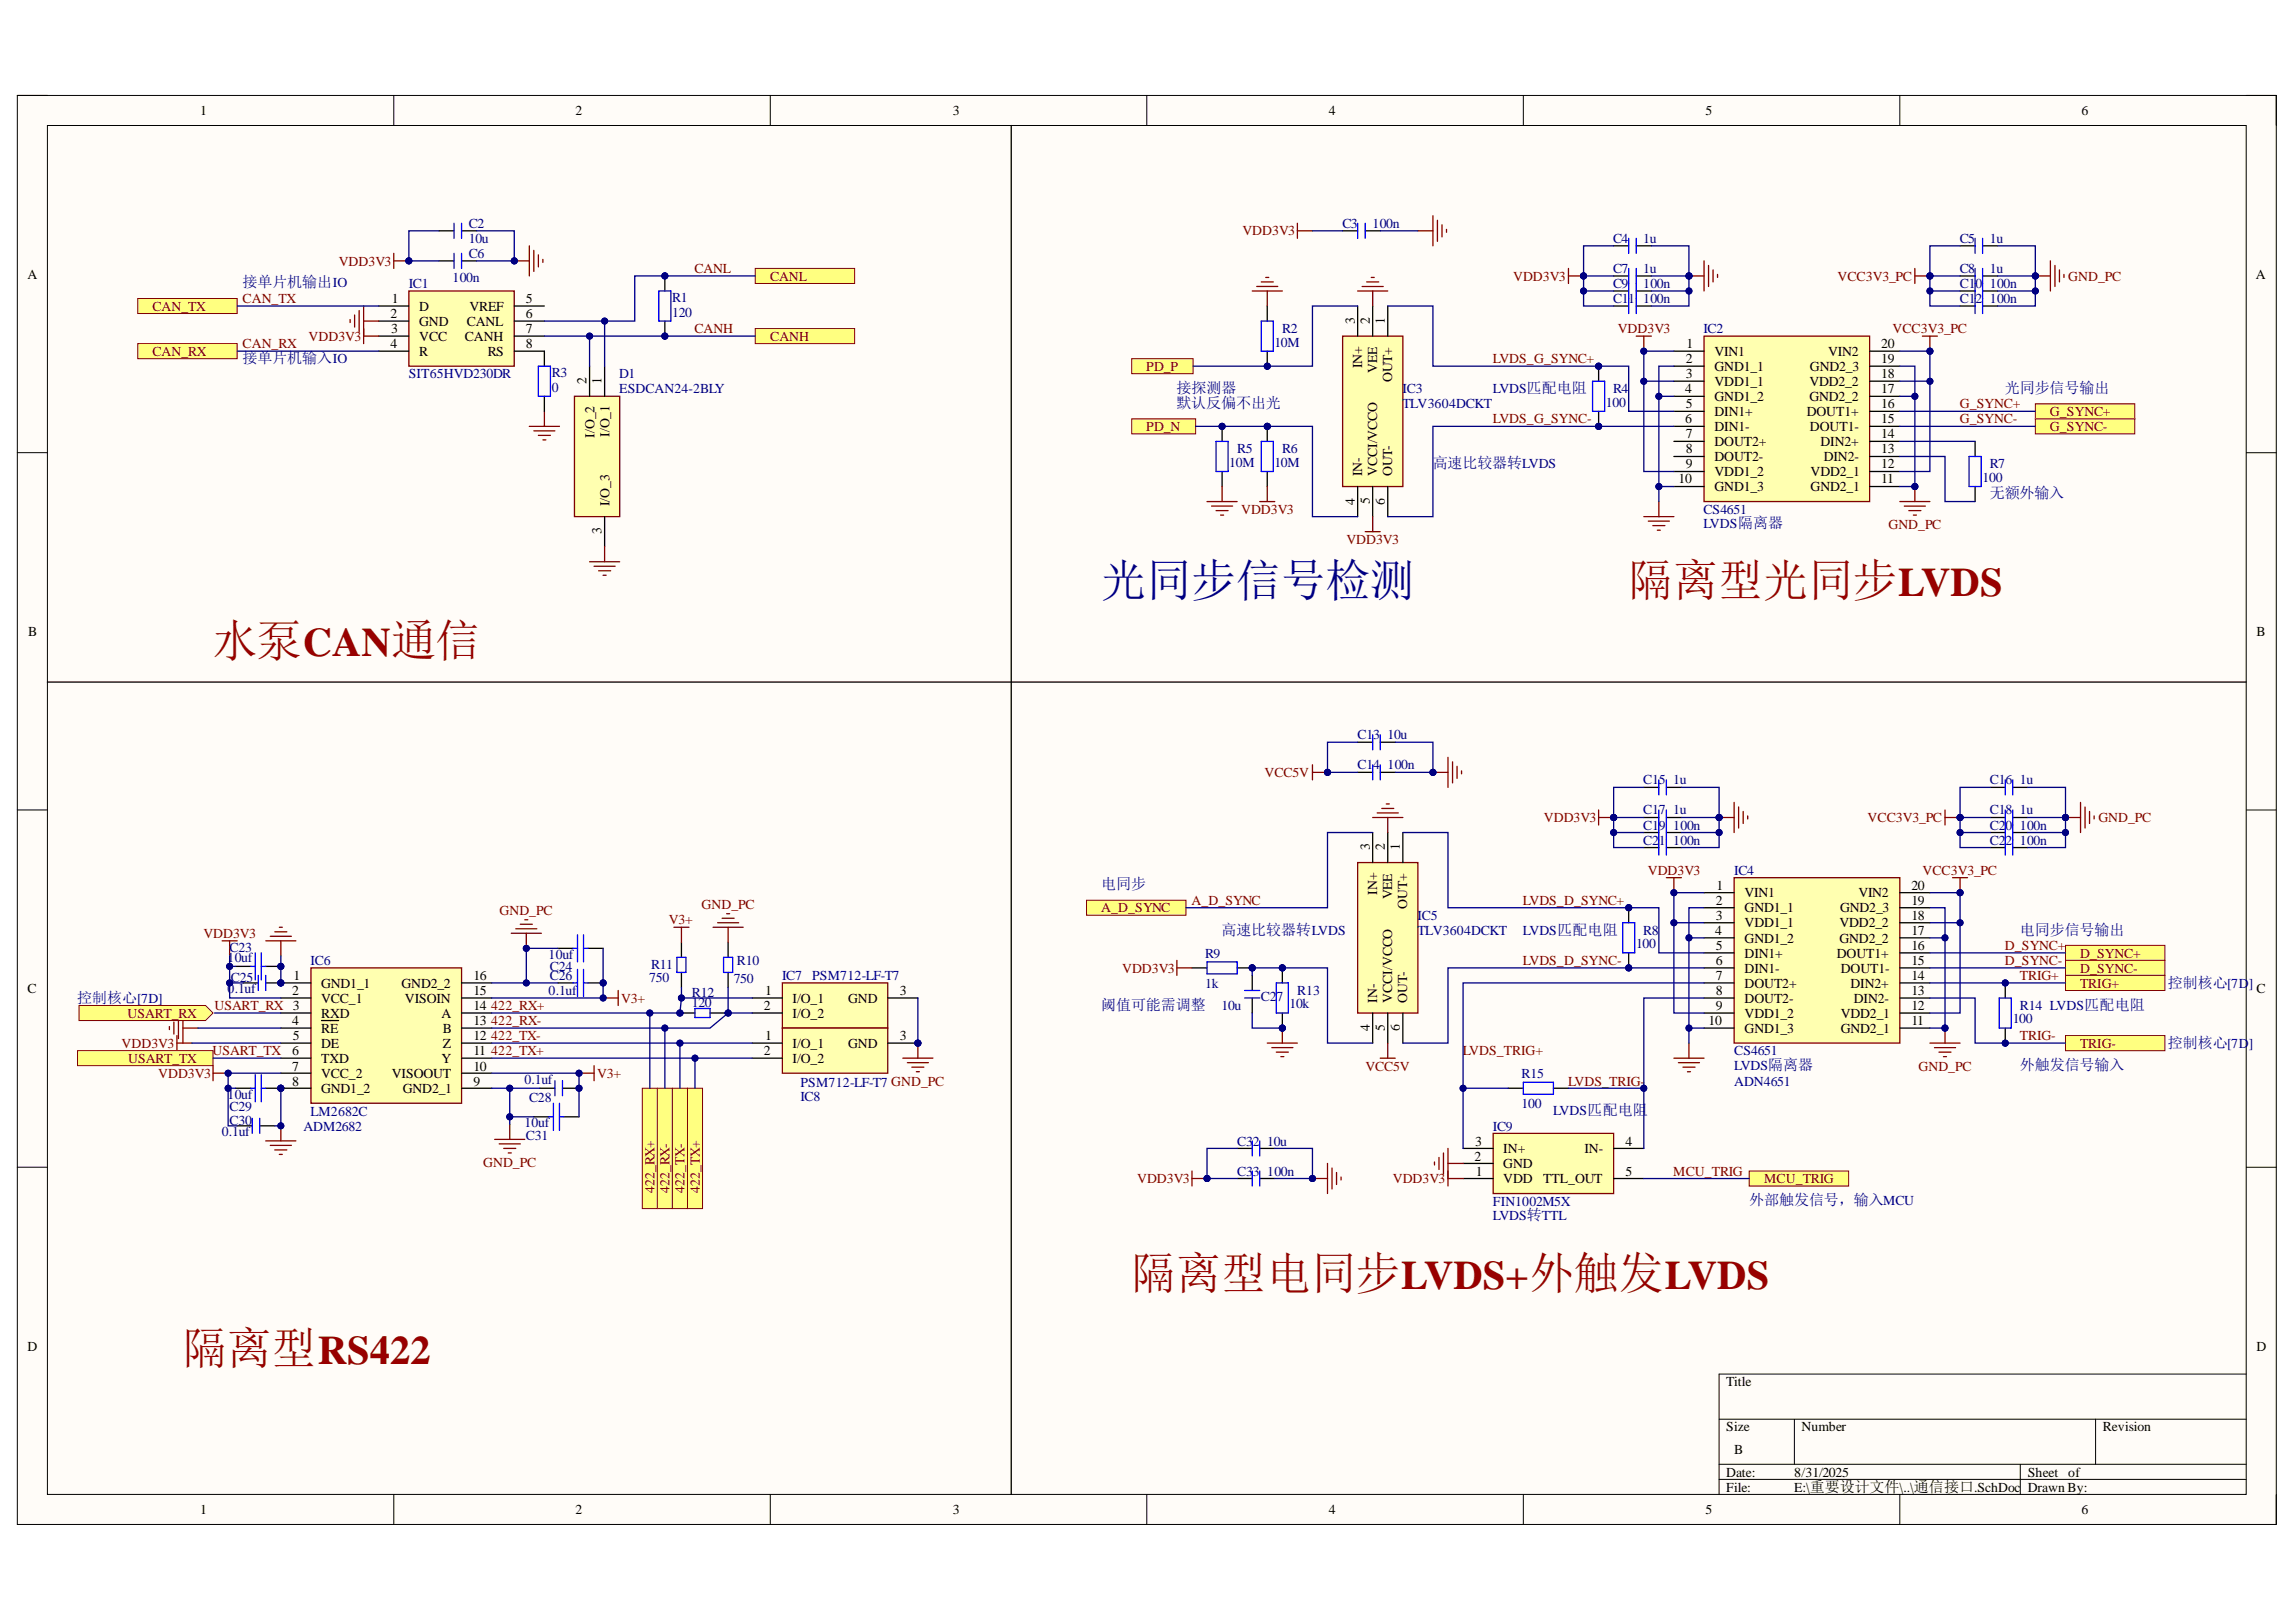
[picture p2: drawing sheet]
<svg xmlns="http://www.w3.org/2000/svg" width="297mm" height="210mm" viewBox="0 0 297 210" stroke-linecap="round" stroke-linejoin="round" font-family="sans-serif">
<defs><g id="words">
<text font-size="5.8" fill="#000080" x="142.5" y="77.2">光同步信号检测</text>
<g font-size="5.8" fill="#980000">
<text x="210.6" y="77.2">隔离型光同步LVDS</text>
<text x="27.5" y="84.9">水泵CAN通信</text>
<text x="146.4" y="166.8">隔离型电同步LVDS+外触发LVDS</text>
<text x="23.6" y="176.5">隔离型RS422</text>
</g>
<g font-size="1.9" fill="#000080">
<text x="31.4" y="37.2">接单片机输出IO</text>
<text x="31.4" y="46.9">接单片机输入IO</text>
<text x="152.2" y="50.8">接探测器</text>
<text x="152.2" y="52.7">默认反偏不出光</text>
<text x="259.4" y="50.8">光同步信号输出</text>
<text x="185.4" y="60.6">高速比较器转LVDS</text>
<text x="257.4" y="64.5">无额外输入</text>
<text x="142.5" y="115">电同步</text>
<text x="158" y="121">高速比较器转LVDS</text>
<text x="261.3" y="121">电同步信号输出</text>
<text x="10" y="129.7">控制核心[7D]</text>
<text x="142.5" y="130.7">阈值可能需调整</text>
<text x="280.4" y="127.8">控制核心[7D]</text>
<text x="280.4" y="135.6">控制核心[7D]</text>
<text x="261.3" y="138.5">外触发信号输入</text>
<text x="226.3" y="155.9">外部触发信号，输入MCU</text>
</g>
<g font-size="1.8">
<text x="25.9" y="14.9">1</text>
<text x="74.4" y="14.9">2</text>
<text x="123.3" y="14.9">3</text>
<text x="171.9" y="14.9">4</text>
<text x="220.6" y="14.9">5</text>
<text x="269.3" y="14.9">6</text>
<text x="3.6" y="36.1">A</text>
<text x="50.5" y="41.2">2</text>
<text x="50.7" y="39.2">1</text>
<text x="54.2" y="40.2">D</text>
<text x="60.7" y="40.2">VREF</text>
<text x="68" y="39.2">5</text>
<text x="68" y="41.2">6</text>
<text x="175.3" y="41.9" transform="rotate(-90 175.3 41.9)">3</text>
<text x="177.2" y="41.9" transform="rotate(-90 177.2 41.9)">2</text>
<text x="179.2" y="41.9" transform="rotate(-90 179.2 41.9)">1</text>
<text x="291.9" y="36.1">A</text>
<text x="50.5" y="45.1">4</text>
<text x="50.6" y="43.1">3</text>
<text x="54.2" y="42.2">GND</text>
<text x="54.2" y="44.1">VCC</text>
<text x="54.2" y="46.1">R</text>
<text x="60.1" y="44.1">CANH</text>
<text x="60.4" y="42.2">CANL</text>
<text x="63.1" y="46.1">RS</text>
<text x="68" y="43.1">7</text>
<text x="68" y="45.1">8</text>
<text x="176.2" y="47.7" transform="rotate(-90 176.2 47.7)">IN+</text>
<text x="218.1" y="47">2</text>
<text x="218.2" y="45.1">1</text>
<text x="221.8" y="46.1">VIN1</text>
<text x="236.5" y="46.1">VIN2</text>
<text x="243.4" y="45.1">20</text>
<text x="243.4" y="47">19</text>
<text x="75.9" y="49.7" transform="rotate(-90 75.9 49.7)">2</text>
<text x="77.8" y="49.7" transform="rotate(-90 77.8 49.7)">1</text>
<text x="178.2" y="48.3" transform="rotate(-90 178.2 48.3)">VEE</text>
<text x="180.1" y="49.4" transform="rotate(-90 180.1 49.4)">OUT+</text>
<text x="218" y="50.9">4</text>
<text x="218.1" y="48.9">3</text>
<text x="218.1" y="52.8">5</text>
<text x="221.8" y="48">GND1_1</text>
<text x="221.8" y="50">VDD1_1</text>
<text x="221.8" y="51.9">GND1_2</text>
<text x="221.8" y="53.8">DIN1+</text>
<text x="233.7" y="53.8">DOUT1+</text>
<text x="234.1" y="50">VDD2_2</text>
<text x="234.1" y="51.9">GND2_2</text>
<text x="234.2" y="48">GND2_3</text>
<text x="243.4" y="48.9">18</text>
<text x="243.4" y="50.9">17</text>
<text x="243.4" y="52.8">16</text>
<text x="76.9" y="56.6" transform="rotate(-90 76.9 56.6)">I/O_2</text>
<text x="78.8" y="56.5" transform="rotate(-90 78.8 56.5)">I/O_1</text>
<text x="218" y="54.8">6</text>
<text x="218.1" y="56.7">7</text>
<text x="218.1" y="58.7">8</text>
<text x="221.8" y="55.8">DIN1-</text>
<text x="221.8" y="57.7">DOUT2+</text>
<text x="221.8" y="59.7">DOUT2-</text>
<text x="234.2" y="55.8">DOUT1-</text>
<text x="235.5" y="57.7">DIN2+</text>
<text x="235.9" y="59.7">DIN2-</text>
<text x="243.4" y="54.8">15</text>
<text x="243.4" y="56.7">14</text>
<text x="243.4" y="58.7">13</text>
<text x="78.8" y="65.5" transform="rotate(-90 78.8 65.5)">I/O_3</text>
<text x="175.3" y="65.3" transform="rotate(-90 175.3 65.3)">4</text>
<text x="176.2" y="61.6" transform="rotate(-90 176.2 61.6)">IN-</text>
<text x="177.2" y="65.3" transform="rotate(-90 177.2 65.3)">5</text>
<text x="178.2" y="61.6" transform="rotate(-90 178.2 61.6)">VCCI/VCCO</text>
<text x="179.2" y="65.3" transform="rotate(-90 179.2 65.3)">6</text>
<text x="180.1" y="61.6" transform="rotate(-90 180.1 61.6)">OUT-</text>
<text x="217.2" y="62.5">10</text>
<text x="218.1" y="60.6">9</text>
<text x="221.8" y="61.6">VDD1_2</text>
<text x="221.8" y="63.6">GND1_3</text>
<text x="234.2" y="61.6">VDD2_1</text>
<text x="234.2" y="63.6">GND2_1</text>
<text x="243.4" y="60.6">12</text>
<text x="243.4" y="62.5">11</text>
<text x="77.8" y="69.1" transform="rotate(-90 77.8 69.1)">3</text>
<text x="3.6" y="82.3">B</text>
<text x="291.9" y="82.3">B</text>
<text x="177.2" y="110.1" transform="rotate(-90 177.2 110.1)">3</text>
<text x="179.2" y="110.1" transform="rotate(-90 179.2 110.1)">2</text>
<text x="181.1" y="110.1" transform="rotate(-90 181.1 110.1)">1</text>
<text x="178.2" y="115.8" transform="rotate(-90 178.2 115.8)">IN+</text>
<text x="180.1" y="116.4" transform="rotate(-90 180.1 116.4)">VEE</text>
<text x="182.1" y="117.6" transform="rotate(-90 182.1 117.6)">OUT+</text>
<text x="222" y="117.1">2</text>
<text x="222" y="119">3</text>
<text x="222.1" y="115.1">1</text>
<text x="225.7" y="116.1">VIN1</text>
<text x="225.7" y="118.1">GND1_1</text>
<text x="238.1" y="118.1">GND2_3</text>
<text x="240.4" y="116.1">VIN2</text>
<text x="247.3" y="115.1">20</text>
<text x="247.3" y="117.1">19</text>
<text x="247.3" y="119">18</text>
<text x="221.9" y="121">4</text>
<text x="222" y="122.9">5</text>
<text x="222" y="124.8">6</text>
<text x="225.7" y="120">VDD1_1</text>
<text x="225.7" y="122">GND1_2</text>
<text x="225.7" y="123.9">DIN1+</text>
<text x="225.7" y="125.9">DIN1-</text>
<text x="237.6" y="123.9">DOUT1+</text>
<text x="238" y="120">VDD2_2</text>
<text x="238" y="122">GND2_2</text>
<text x="238.1" y="125.9">DOUT1-</text>
<text x="247.3" y="121">17</text>
<text x="247.3" y="122.9">16</text>
<text x="247.3" y="124.8">15</text>
<text x="3.6" y="128.6">C</text>
<text x="37.8" y="128.8">2</text>
<text x="38" y="126.8">1</text>
<text x="41.5" y="127.8">GND1_1</text>
<text x="41.5" y="129.7">VCC_1</text>
<text x="41.5" y="131.7">RXD</text>
<text x="51.9" y="127.8">GND2_2</text>
<text x="52.4" y="129.7">VISOIN</text>
<text x="57.1" y="131.7">A</text>
<text x="61.2" y="126.8">16</text>
<text x="61.2" y="128.8">15</text>
<text x="61.2" y="130.8">14</text>
<text x="98.8" y="130.8">2</text>
<text x="99" y="128.8">1</text>
<text x="102.5" y="129.7">I/O_1</text>
<text x="102.5" y="131.7">I/O_2</text>
<text x="109.7" y="129.7">GND</text>
<text x="116.4" y="128.8">3</text>
<text x="178.2" y="129.7" transform="rotate(-90 178.2 129.7)">IN-</text>
<text x="180.1" y="129.7" transform="rotate(-90 180.1 129.7)">VCCI/VCCO</text>
<text x="182.1" y="129.7" transform="rotate(-90 182.1 129.7)">OUT-</text>
<text x="222" y="126.8">7</text>
<text x="222" y="128.8">8</text>
<text x="222" y="130.8">9</text>
<text x="225.7" y="127.8">DOUT2+</text>
<text x="225.7" y="129.7">DOUT2-</text>
<text x="225.7" y="131.7">VDD1_2</text>
<text x="238.1" y="131.7">VDD2_1</text>
<text x="239.4" y="127.8">DIN2+</text>
<text x="239.8" y="129.7">DIN2-</text>
<text x="247.3" y="126.8">14</text>
<text x="247.3" y="128.8">13</text>
<text x="247.3" y="130.8">12</text>
<text x="291.9" y="128.6">C</text>
<text x="37.8" y="132.7">4</text>
<text x="37.8" y="136.6">6</text>
<text x="37.9" y="134.6">5</text>
<text x="41.5" y="133.6">RE</text>
<text x="41.5" y="135.6">DE</text>
<text x="41.5" y="137.5">TXD</text>
<text x="57.1" y="137.5">Y</text>
<text x="57.3" y="133.6">B</text>
<text x="57.3" y="135.6">Z</text>
<text x="61.2" y="132.7">13</text>
<text x="61.2" y="134.6">12</text>
<text x="61.2" y="136.6">11</text>
<text x="98.8" y="136.6">2</text>
<text x="99" y="134.6">1</text>
<text x="102.5" y="135.6">I/O_1</text>
<text x="102.5" y="137.5">I/O_2</text>
<text x="109.7" y="135.6">GND</text>
<text x="116.4" y="134.6">3</text>
<text x="177.2" y="133.5" transform="rotate(-90 177.2 133.5)">4</text>
<text x="179.2" y="133.4" transform="rotate(-90 179.2 133.4)">5</text>
<text x="181.1" y="133.5" transform="rotate(-90 181.1 133.5)">6</text>
<text x="221" y="132.7">10</text>
<text x="225.7" y="133.6">GND1_3</text>
<text x="238.1" y="133.6">GND2_1</text>
<text x="247.3" y="132.7">11</text>
<text x="37.8" y="138.5">7</text>
<text x="37.8" y="140.5">8</text>
<text x="41.5" y="139.5">VCC_2</text>
<text x="41.5" y="141.4">GND1_2</text>
<text x="50.7" y="139.5">VISOOUT</text>
<text x="52.1" y="141.4">GND2_1</text>
<text x="61.2" y="138.5">10</text>
<text x="61.2" y="140.5">9</text>
<text x="190.8" y="148.3">3</text>
<text x="194.5" y="149.2">IN+</text>
<text x="205" y="149.2">IN-</text>
<text x="210.3" y="148.3">4</text>
<text x="190.8" y="150.2">2</text>
<text x="190.9" y="152.1">1</text>
<text x="194.5" y="153.1">VDD</text>
<text x="194.5" y="151.1">GND</text>
<text x="199.6" y="153.1">TTL_OUT</text>
<text x="210.3" y="152.1">5</text>
<text x="3.6" y="174.8">D</text>
<text x="223.3" y="179.4">Title</text>
<text x="291.9" y="174.8">D</text>
<text x="223.3" y="185.2">Size</text>
<text x="233.1" y="185.2">Number</text>
<text x="272.1" y="185.2">Revision</text>
<text x="223.3" y="191.1">Date:</text>
<text x="224.3" y="188.2">B</text>
<text x="232.1" y="191.1">8/31/2025</text>
<text x="262.3" y="191.1">Sheet</text>
<text x="267.6" y="191.1">of</text>
<text x="25.9" y="195.9">1</text>
<text x="74.4" y="195.9">2</text>
<text x="123.3" y="195.9">3</text>
<text x="171.9" y="195.9">4</text>
<text x="220.6" y="195.9">5</text>
<text x="223.3" y="193.1">File:</text>
<text x="232.1" y="193.1">E:\重要设计文件\..\通信接口.SchDoc</text>
<text x="262.3" y="193.1">Drawn By:</text>
<text x="269.3" y="195.9">6</text>
</g>
<g font-size="1.8" fill="#000080">
<text x="60.7" y="29.5">C2</text>
<text x="173.7" y="29.5">C3</text>
<text x="177.6" y="29.5">100n</text>
<text x="60.7" y="33.4">C6</text>
<text x="60.7" y="31.4">10u</text>
<text x="208.7" y="35.3">C7</text>
<text x="208.7" y="31.4">C4</text>
<text x="212.6" y="35.3">1u</text>
<text x="212.6" y="31.4">1u</text>
<text x="253.5" y="35.3">C8</text>
<text x="253.5" y="31.4">C5</text>
<text x="257.4" y="35.3">1u</text>
<text x="257.4" y="31.4">1u</text>
<text x="52.9" y="37.3">IC1</text>
<text x="58.5" y="36.5">100n</text>
<text x="87" y="39.1">R1</text>
<text x="87" y="41">120</text>
<text x="208.7" y="37.3">C9</text>
<text x="208.7" y="39.2">C11</text>
<text x="212.6" y="37.3">100n</text>
<text x="212.6" y="39.2">100n</text>
<text x="253.5" y="37.3">C10</text>
<text x="253.5" y="39.2">C12</text>
<text x="257.4" y="37.3">100n</text>
<text x="257.4" y="39.2">100n</text>
<text x="164.9" y="44.9">10M</text>
<text x="165.9" y="43.1">R2</text>
<text x="220.4" y="43.1">IC2</text>
<text x="52.9" y="48.9">SIT65HVD230DR</text>
<text x="71.4" y="48.8">R3</text>
<text x="71.4" y="50.7">0</text>
<text x="80.1" y="48.9">D1</text>
<text x="80.1" y="50.9">ESDCAN24-2BLY</text>
<text x="181.5" y="50.9">IC3</text>
<text x="181.5" y="52.8">TLV3604DCKT</text>
<text x="193.1" y="50.8">LVDS匹配电阻</text>
<text x="207.8" y="52.7">100</text>
<text x="208.7" y="50.9">R4</text>
<text x="160.1" y="58.7">R5</text>
<text x="165.9" y="58.7">R6</text>
<text x="159" y="60.4">10M</text>
<text x="164.9" y="60.4">10M</text>
<text x="256.5" y="62.4">100</text>
<text x="257.4" y="60.6">R7</text>
<text x="220.4" y="66.5">CS4651</text>
<text x="220.4" y="68.4">LVDS隔离器</text>
<text x="175.6" y="95.7">C13</text>
<text x="179.5" y="95.7">10u</text>
<text x="175.6" y="99.6">C14</text>
<text x="179.5" y="99.6">100n</text>
<text x="212.6" y="101.5">C15</text>
<text x="216.5" y="101.5">1u</text>
<text x="257.4" y="101.5">C16</text>
<text x="261.3" y="101.5">1u</text>
<text x="212.6" y="105.4">C17</text>
<text x="212.6" y="107.3">C19</text>
<text x="216.5" y="105.4">1u</text>
<text x="216.5" y="107.3">100n</text>
<text x="257.4" y="105.4">C18</text>
<text x="257.4" y="107.3">C20</text>
<text x="261.3" y="105.4">1u</text>
<text x="261.3" y="107.3">100n</text>
<text x="212.6" y="109.3">C21</text>
<text x="216.5" y="109.3">100n</text>
<text x="224.3" y="113.2">IC4</text>
<text x="257.4" y="109.3">C22</text>
<text x="261.3" y="109.3">100n</text>
<text x="183.4" y="119">IC5</text>
<text x="29.4" y="124.5">10uf</text>
<text x="29.7" y="123.2">C23</text>
<text x="40.2" y="124.8">IC6</text>
<text x="71" y="124.1">10uf</text>
<text x="71.1" y="125.7">C24</text>
<text x="84.3" y="125.4">R11</text>
<text x="95.3" y="124.8">R10</text>
<text x="155.9" y="123.9">R9</text>
<text x="183.4" y="121">TLV3604DCKT</text>
<text x="197" y="121">LVDS匹配电阻</text>
<text x="211.7" y="122.7">100</text>
<text x="212.6" y="121">R8</text>
<text x="29.4" y="128.6">0.1uf</text>
<text x="29.9" y="127">C25</text>
<text x="71" y="128.8">0.1uf</text>
<text x="71.1" y="126.8">C26</text>
<text x="84" y="127">750</text>
<text x="89.5" y="129">R12</text>
<text x="89.5" y="130.3">120</text>
<text x="94.9" y="127.2">750</text>
<text x="101.2" y="126.8">IC7</text>
<text x="105.1" y="126.8">PSM712-LF-T7</text>
<text x="155.9" y="127.8">1k</text>
<text x="158" y="130.8">10u</text>
<text x="163.1" y="129.6">C2</text>
<text x="165.1" y="129.6">7</text>
<text x="166.8" y="130.5">10k</text>
<text x="167.8" y="128.8">R13</text>
<text x="261.3" y="130.8">R14 LVDS匹配电阻</text>
<text x="224.3" y="136.6">CS4651</text>
<text x="260.4" y="132.5">100</text>
<text x="29.4" y="142.2">10uf</text>
<text x="29.7" y="143.8">C29</text>
<text x="67.8" y="140.2">0.1uf</text>
<text x="68.4" y="142.6">C28</text>
<text x="103.5" y="142.4">IC8</text>
<text x="103.5" y="140.6">PSM712-LF-T7 GND_PC</text>
<text x="196.9" y="139.5">R15</text>
<text x="196.9" y="143.4">100</text>
<text x="224.3" y="138.5">LVDS隔离器</text>
<text x="224.3" y="140.5">ADN4651</text>
<text x="28.7" y="147.1">0.1uf</text>
<text x="29.7" y="145.6">C30</text>
<text x="39.3" y="146.3">ADM2682</text>
<text x="40.2" y="144.4">LM2682C</text>
<text x="67.8" y="145.9">10uf</text>
<text x="68" y="147.5">C31</text>
<text x="160.1" y="148.3">C32</text>
<text x="163.9" y="148.3">10u</text>
<text x="193.1" y="146.3">IC9</text>
<text x="200.9" y="144.3">LVDS匹配电阻</text>
<text x="160.1" y="152.1">C33</text>
<text x="163.9" y="152.1">100n</text>
<text x="193.1" y="156">FIN1002M5X</text>
<text x="193.1" y="157.9">LVDS转TTL</text>
</g>
<g font-size="1.8" fill="#800000">
<text x="43.8" y="34.4">VDD3V3</text>
<text x="89.8" y="35.3">CANL</text>
<text x="160.7" y="30.4">VDD3V3</text>
<text x="19.7" y="40.2">CAN_TX</text>
<text x="31.4" y="39.2">CAN_TX</text>
<text x="99.7" y="36.3">CANL</text>
<text x="195.8" y="36.3">VDD3V3</text>
<text x="237.7" y="36.3">VCC3V3_PC</text>
<text x="267.6" y="36.3">GND_PC</text>
<text x="19.7" y="46.1">CAN_RX</text>
<text x="31.4" y="45.1">CAN_RX</text>
<text x="39.9" y="44.1">VDD3V3</text>
<text x="89.8" y="43.1">CANH</text>
<text x="99.7" y="44.1">CANH</text>
<text x="193.1" y="47">LVDS_G_SYNC+</text>
<text x="209.3" y="43.1">VDD3V3</text>
<text x="244.8" y="43.1">VCC3V3_PC</text>
<text x="148.3" y="48">PD_P</text>
<text x="253.5" y="52.8">G_SYNC+</text>
<text x="265.2" y="53.8">G_SYNC+</text>
<text x="148.3" y="55.8">PD_N</text>
<text x="193.1" y="54.8">LVDS_G_SYNC-</text>
<text x="253.5" y="54.8">G_SYNC-</text>
<text x="265.2" y="55.8">G_SYNC-</text>
<text x="160.6" y="66.5">VDD3V3</text>
<text x="174.2" y="70.4">VDD3V3</text>
<text x="244.3" y="68.5">GND_PC</text>
<text x="163.6" y="100.6">VCC5V</text>
<text x="199.7" y="106.4">VDD3V3</text>
<text x="241.6" y="106.4">VCC3V3_PC</text>
<text x="271.5" y="106.4">GND_PC</text>
<text x="213.2" y="113.2">VDD3V3</text>
<text x="248.7" y="113.2">VCC3V3_PC</text>
<text x="64.6" y="118.4">GND_PC</text>
<text x="86.5" y="119.6">V3+</text>
<text x="90.8" y="117.7">GND_PC</text>
<text x="142.5" y="118.1">A_D_SYNC</text>
<text x="154.1" y="117.1">A_D_SYNC</text>
<text x="197" y="117.1">LVDS_D_SYNC+</text>
<text x="26.3" y="121.4">VDD3V3</text>
<text x="145.2" y="125.9">VDD3V3</text>
<text x="197" y="124.8">LVDS_D_SYNC-</text>
<text x="259.4" y="122.9">D_SYNC+</text>
<text x="259.4" y="124.8">D_SYNC-</text>
<text x="269.1" y="123.9">D_SYNC+</text>
<text x="269.1" y="125.9">D_SYNC-</text>
<text x="16.5" y="131.7">USART_</text>
<text x="23.1" y="131.7">RX</text>
<text x="27.7" y="130.8">USART_RX 3</text>
<text x="63.5" y="130.8">422_RX+</text>
<text x="80.4" y="129.7">V3+</text>
<text x="261.3" y="126.8">TRIG+</text>
<text x="269.1" y="127.8">TRIG+</text>
<text x="15.7" y="135.6">VDD3V3</text>
<text x="16.6" y="137.5">USART_TX</text>
<text x="27.5" y="136.6">USART_TX</text>
<text x="63.5" y="136.6">422_TX+</text>
<text x="63.5" y="134.6">422_TX-</text>
<text x="63.5" y="132.7">422_RX-</text>
<text x="189.2" y="136.6">LVDS_TRIG+</text>
<text x="261.3" y="134.6">TRIG-</text>
<text x="269.1" y="135.6">TRIG-</text>
<text x="20.5" y="139.5">VDD3V3</text>
<text x="77.2" y="139.5">V3+</text>
<text x="176.6" y="138.5">VCC5V</text>
<text x="202.9" y="140.5">LVDS_TRIG-</text>
<text x="248.2" y="138.5">GND_PC</text>
<text x="62.5" y="151">GND_PC</text>
<text x="84.7" y="154.4" transform="rotate(-90 84.7 154.4)">422_RX+</text>
<text x="86.6" y="154.4" transform="rotate(-90 86.6 154.4)">422_RX-</text>
<text x="88.6" y="154.4" transform="rotate(-90 88.6 154.4)">422_TX-</text>
<text x="90.5" y="154.4" transform="rotate(-90 90.5 154.4)">422_TX+</text>
<text x="147.1" y="153.1">VDD3V3</text>
<text x="180.2" y="153.1">VDD3V3</text>
<text x="216.5" y="152.1">MCU_TRIG</text>
<text x="228.2" y="153.1">MCU_TRIG</text>
</g>
</g></defs>
<path d="M2.2 12.4h292.3v184.9h-292.3z" fill-rule="evenodd" fill="#fffcf8"/>
<path d="M2.2 12.4h292.3v184.9h-292.3z" fill="none" stroke="#000" stroke-width=".13"/>
<path d="M6.1 16.2h284.5v177.2h-284.5z" fill-rule="evenodd" fill="#fffcf8"/>
<g fill="none" stroke="#000" stroke-width=".13">
<path d="M2.2 12.3h3.9M6.1 16.2h284.5v177.2h-284.5zM50.9 12.3v3.9M99.7 12.3v3.9M148.4 12.3v3.9M197.1 12.4v3.8M245.8 12.4v3.8M290.6 12.4h3.9v3.8M2.2 58.6h3.9M290.6 58.6h3.9M2.2 104.8h3.9M290.6 104.8h3.9"/>
<path d="M2.2 151.1h3.9M290.6 151.1h3.9M290.6 177.8h-68.2v15.6M50.9 193.4v3.9M99.7 193.4v3.9M148.4 193.4v3.9M197.1 193.4v3.9M222.4 183.7h68.2M222.4 189.5h68.2M222.4 191.4h68.2M232.1 183.7v5.8M245.8 193.4v3.9"/>
<path d="M261.4 189.5v3.9M271.1 183.7v5.8M294.5 193.4v3.9"/>
</g>
<path d="M52.9 37.7h13.6v9.7h-13.6z" fill-rule="evenodd" fill="#ffffb0"/>
<path d="M47 39.6v4.9M52.9 37.7h13.6v9.7h-13.6zM66.5 33.8h2M68.5 31.8v3.9M69.1 32.4v2.7M69.6 33v1.5M70.2 33.6v.4M45.3 41.4v.3M45.9 40.8v1.5M46.5 40.2v2.7M47 41.6h2M47 43.5h2" fill="none" stroke="#800000" stroke-width=".17"/>
<path d="M49 39.6h3.9M56.8 33.8h1.9M56.8 29.9h1.9M59.7 33.8h2M59.7 29.9h2M66.5 39.6h3.9M49 41.6h3.9M49 43.5h3.9M49 45.4h3.9M66.5 41.6h3.9M66.5 43.5h3.9M66.5 45.4h3.9" fill="none" stroke="#000" stroke-width=".17"/>
<path d="M58.7 28.9v1.9M58.7 32.8v1.9M59.7 28.9v1.9M59.7 32.8v1.9" fill="none" stroke="#00f" stroke-width=".17"/>
<circle cx="66.5" cy="33.8" r=".39" fill="#000080"/>
<circle cx="66.5" cy="33.8" r=".39" fill="none" stroke="#000080" stroke-width=".13"/>
<path d="M50.9 32.8v1.9M50.9 33.8h2" fill="none" stroke="#800000" stroke-width=".17"/>
<circle cx="52.9" cy="33.8" r=".39" fill="#000080"/>
<circle cx="52.9" cy="33.8" r=".39" fill="none" stroke="#000080" stroke-width=".13"/>
<path d="M68.5 55.2h3.9M69.1 55.8h2.7M69.6 56.3h1.6M70.2 56.9h.4M70.4 53.2v2" fill="none" stroke="#800000" stroke-width=".17"/>
<path d="M70.4 45.4v2M70.4 51.3v1.9" fill="none" stroke="#000" stroke-width=".17"/>
<path d="M69.6 47.4h1.6v3.9h-1.6z" fill="none" stroke="#00f" stroke-width=".17"/>
<circle cx="86" cy="43.5" r=".39" fill="#000080"/>
<circle cx="86" cy="43.5" r=".39" fill="none" stroke="#000080" stroke-width=".13"/>
<circle cx="86" cy="35.7" r=".39" fill="#000080"/>
<circle cx="86" cy="35.7" r=".39" fill="none" stroke="#000080" stroke-width=".13"/>
<path d="M86 41.6v1.9" fill="none" stroke="#000" stroke-width=".17"/>
<circle cx="86" cy="43.5" r=".39" fill="#000080"/>
<circle cx="86" cy="43.5" r=".39" fill="none" stroke="#000080" stroke-width=".13"/>
<path d="M86 35.7v2" fill="none" stroke="#000" stroke-width=".17"/>
<circle cx="86" cy="35.7" r=".39" fill="#000080"/>
<circle cx="86" cy="35.7" r=".39" fill="none" stroke="#000080" stroke-width=".13"/>
<path d="M85.2 37.7h1.6v3.9h-1.6z" fill="none" stroke="#00f" stroke-width=".17"/>
<path d="M74.3 51.3h5.9v15.6h-5.9z" fill-rule="evenodd" fill="#ffffb0"/>
<path d="M74.3 51.3h5.9v15.6h-5.9zM76.3 72.7h3.9M76.9 73.3h2.7M77.4 73.9h1.6M78 74.4h.4M78.2 70.7v2" fill="none" stroke="#800000" stroke-width=".17"/>
<path d="M76.3 47.4v3.9M78.2 47.4v3.9M78.2 66.9v3.8" fill="none" stroke="#000" stroke-width=".17"/>
<path d="M220.5 43.5h21.4v21.4h-21.4z" fill-rule="evenodd" fill="#ffffb0"/>
<path d="M211.7 43.5h1.9M212.7 43.5v1.9M220.5 43.5h21.4v21.4h-21.4z" fill="none" stroke="#800000" stroke-width=".17"/>
<g fill="none" stroke="#000" stroke-width=".17">
<path d="M216.6 45.4h3.9M216.6 47.4h3.9M216.6 49.3h3.9M216.6 51.3h3.9M216.6 53.2h3.9M216.6 55.2h3.9M216.6 57.1h3.9M216.6 59.1h3.9M241.9 45.4h3.9M241.9 47.4h3.9M241.9 49.3h3.9M241.9 51.3h3.9"/>
<path d="M241.9 53.2h3.9M241.9 55.2h3.9M241.9 57.1h3.9M241.9 59.1h3.9M216.6 61h3.9M216.6 63h3.9M241.9 61h3.9M241.9 63h3.9"/>
</g>
<circle cx="212.7" cy="45.4" r=".39" fill="#000080"/>
<circle cx="212.7" cy="45.4" r=".39" fill="none" stroke="#000080" stroke-width=".13"/>
<path d="M218.5 35.7h2M220.5 33.8v3.9M221 34.3v2.8M221.6 34.9v1.6M222.2 35.5v.4M212.7 66.9h3.9M213.2 67.4h2.8M213.8 68h1.6M214.4 68.6h.4M214.6 64.9v2" fill="none" stroke="#800000" stroke-width=".17"/>
<path d="M208.8 35.7h1.9M208.8 31.8h1.9M211.7 35.7h1.9M211.7 31.8h1.9" fill="none" stroke="#000" stroke-width=".17"/>
<path d="M210.7 30.8v2M210.7 34.7v2M211.7 30.8v2M211.7 34.7v2" fill="none" stroke="#00f" stroke-width=".17"/>
<circle cx="218.5" cy="35.7" r=".39" fill="#000080"/>
<circle cx="218.5" cy="35.7" r=".39" fill="none" stroke="#000080" stroke-width=".13"/>
<path d="M202.9 34.7v2M202.9 35.7h2" fill="none" stroke="#800000" stroke-width=".17"/>
<circle cx="204.9" cy="35.7" r=".39" fill="#000080"/>
<circle cx="204.9" cy="35.7" r=".39" fill="none" stroke="#000080" stroke-width=".13"/>
<circle cx="206.8" cy="55.2" r=".39" fill="#000080"/>
<circle cx="206.8" cy="55.2" r=".39" fill="none" stroke="#000080" stroke-width=".13"/>
<circle cx="206.8" cy="47.4" r=".39" fill="#000080"/>
<circle cx="206.8" cy="47.4" r=".39" fill="none" stroke="#000080" stroke-width=".13"/>
<path d="M206.8 53.2v2" fill="none" stroke="#000" stroke-width=".17"/>
<circle cx="206.8" cy="55.2" r=".39" fill="#000080"/>
<circle cx="206.8" cy="55.2" r=".39" fill="none" stroke="#000080" stroke-width=".13"/>
<path d="M206.8 47.4v1.9" fill="none" stroke="#000" stroke-width=".17"/>
<circle cx="206.8" cy="47.4" r=".39" fill="#000080"/>
<circle cx="206.8" cy="47.4" r=".39" fill="none" stroke="#000080" stroke-width=".13"/>
<path d="M206 49.3h1.6v3.9h-1.6z" fill="none" stroke="#00f" stroke-width=".17"/>
<path d="M247.7 34.7v2M247.7 35.7h2" fill="none" stroke="#800000" stroke-width=".17"/>
<circle cx="249.7" cy="35.7" r=".39" fill="#000080"/>
<circle cx="249.7" cy="35.7" r=".39" fill="none" stroke="#000080" stroke-width=".13"/>
<path d="M245.8 64.9h3.9M246.4 65.5h2.7M246.9 66.1h1.6M247.5 66.7h.4M247.7 63v1.9" fill="none" stroke="#800000" stroke-width=".17"/>
<circle cx="247.7" cy="63" r=".39" fill="#000080"/>
<circle cx="247.7" cy="63" r=".39" fill="none" stroke="#000080" stroke-width=".13"/>
<path d="M248.7 43.5h1.9M249.7 43.5v1.9" fill="none" stroke="#800000" stroke-width=".17"/>
<circle cx="249.7" cy="45.4" r=".39" fill="#000080"/>
<circle cx="249.7" cy="45.4" r=".39" fill="none" stroke="#000080" stroke-width=".13"/>
<g fill="none" stroke="#000" stroke-width=".17">
<path d="M208.8 37.7h1.9M208.8 39.6h1.9M211.7 37.7h1.9M211.7 39.6h1.9M253.6 37.7h1.9M253.6 39.6h1.9M253.6 35.7h1.9M253.6 31.8h1.9M256.5 37.7h1.9M256.5 39.6h1.9M256.5 35.7h1.9M256.5 31.8h1.9"/>
<path d="M255.5 57.1v2M255.5 63v1.9"/>
</g>
<path d="M210.7 36.7v3.9M211.7 36.7v3.9M255.5 30.8v2M255.5 34.7v5.9M256.5 30.8v2M256.5 34.7v5.9M254.7 59.1h1.6v3.9h-1.6z" fill="none" stroke="#00f" stroke-width=".17"/>
<path d="M263.3 35.7h2M265.3 33.8v3.9M265.9 34.3v2.8M266.4 34.9v1.6M267 35.5v.4" fill="none" stroke="#800000" stroke-width=".17"/>
<circle cx="263.3" cy="35.7" r=".39" fill="#000080"/>
<circle cx="263.3" cy="35.7" r=".39" fill="none" stroke="#000080" stroke-width=".13"/>
<path d="M224.3 113.6h21.5v21.4h-21.5z" fill-rule="evenodd" fill="#ffffb0"/>
<path d="M215.6 113.6h1.9M216.6 113.6v1.9M224.3 113.6h21.5v21.4h-21.5z" fill="none" stroke="#800000" stroke-width=".17"/>
<g fill="none" stroke="#000" stroke-width=".17">
<path d="M220.5 115.5h3.8M220.5 117.5h3.8M220.5 119.4h3.8M245.8 115.5h3.9M245.8 117.5h3.9M245.8 119.4h3.9M220.5 121.4h3.8M220.5 123.3h3.8M220.5 125.3h3.8M220.5 127.2h3.8M220.5 129.2h3.8M220.5 131.1h3.8"/>
<path d="M220.5 133h3.8M245.8 121.4h3.9M245.8 123.3h3.9M245.8 125.3h3.9M245.8 127.2h3.9M245.8 129.2h3.9M245.8 131.1h3.9M245.8 133h3.9"/>
</g>
<circle cx="216.6" cy="115.5" r=".39" fill="#000080"/>
<circle cx="216.6" cy="115.5" r=".39" fill="none" stroke="#000080" stroke-width=".13"/>
<path d="M222.4 105.8h1.9M224.3 103.8v3.9M224.9 104.4v2.8M225.5 105v1.6M226.1 105.6v.4M216.6 136.9h3.9M217.1 137.5h2.8M217.7 138.1h1.6M218.3 138.7h.4M218.5 135v1.9" fill="none" stroke="#800000" stroke-width=".17"/>
<path d="M212.7 105.8h1.9M212.7 101.9h1.9M215.6 105.8h1.9M215.6 101.9h1.9" fill="none" stroke="#000" stroke-width=".17"/>
<path d="M214.6 100.9v2M214.6 104.8v2M215.6 100.9v2M215.6 104.8v2" fill="none" stroke="#00f" stroke-width=".17"/>
<circle cx="222.4" cy="105.8" r=".39" fill="#000080"/>
<circle cx="222.4" cy="105.8" r=".39" fill="none" stroke="#000080" stroke-width=".13"/>
<path d="M206.8 104.8v2M206.8 105.8h2" fill="none" stroke="#800000" stroke-width=".17"/>
<circle cx="208.8" cy="105.8" r=".39" fill="#000080"/>
<circle cx="208.8" cy="105.8" r=".39" fill="none" stroke="#000080" stroke-width=".13"/>
<circle cx="210.7" cy="125.3" r=".39" fill="#000080"/>
<circle cx="210.7" cy="125.3" r=".39" fill="none" stroke="#000080" stroke-width=".13"/>
<circle cx="210.7" cy="117.5" r=".39" fill="#000080"/>
<circle cx="210.7" cy="117.5" r=".39" fill="none" stroke="#000080" stroke-width=".13"/>
<path d="M210.7 123.3v2" fill="none" stroke="#000" stroke-width=".17"/>
<circle cx="210.7" cy="125.3" r=".39" fill="#000080"/>
<circle cx="210.7" cy="125.3" r=".39" fill="none" stroke="#000080" stroke-width=".13"/>
<path d="M210.7 117.5v1.9" fill="none" stroke="#000" stroke-width=".17"/>
<circle cx="210.7" cy="117.5" r=".39" fill="#000080"/>
<circle cx="210.7" cy="117.5" r=".39" fill="none" stroke="#000080" stroke-width=".13"/>
<path d="M209.9 119.4h1.6v3.9h-1.6z" fill="none" stroke="#00f" stroke-width=".17"/>
<path d="M251.6 104.8v2M251.6 105.8h2" fill="none" stroke="#800000" stroke-width=".17"/>
<circle cx="253.6" cy="105.8" r=".39" fill="#000080"/>
<circle cx="253.6" cy="105.8" r=".39" fill="none" stroke="#000080" stroke-width=".13"/>
<path d="M249.7 135h3.9M250.3 135.6h2.7M250.8 136.2h1.6M251.4 136.7h.4M251.6 133v2" fill="none" stroke="#800000" stroke-width=".17"/>
<circle cx="251.6" cy="133" r=".39" fill="#000080"/>
<circle cx="251.6" cy="133" r=".39" fill="none" stroke="#000080" stroke-width=".13"/>
<path d="M252.6 113.6h2M253.6 113.6v1.9" fill="none" stroke="#800000" stroke-width=".17"/>
<circle cx="253.6" cy="115.5" r=".39" fill="#000080"/>
<circle cx="253.6" cy="115.5" r=".39" fill="none" stroke="#000080" stroke-width=".13"/>
<circle cx="259.4" cy="135" r=".39" fill="#000080"/>
<circle cx="259.4" cy="135" r=".39" fill="none" stroke="#000080" stroke-width=".13"/>
<circle cx="259.4" cy="127.2" r=".39" fill="#000080"/>
<circle cx="259.4" cy="127.2" r=".39" fill="none" stroke="#000080" stroke-width=".13"/>
<path d="M259.4 133v2" fill="none" stroke="#000" stroke-width=".17"/>
<circle cx="259.4" cy="135" r=".39" fill="#000080"/>
<circle cx="259.4" cy="135" r=".39" fill="none" stroke="#000080" stroke-width=".13"/>
<path d="M259.4 127.2v2" fill="none" stroke="#000" stroke-width=".17"/>
<circle cx="259.4" cy="127.2" r=".39" fill="#000080"/>
<circle cx="259.4" cy="127.2" r=".39" fill="none" stroke="#000080" stroke-width=".13"/>
<path d="M214.6 106.8v3.9M215.6 106.8v3.9M259.4 100.9v2M259.4 104.8v5.9M260.4 100.9v2M260.4 104.8v5.9M258.6 129.2h1.6v3.8h-1.6z" fill="none" stroke="#00f" stroke-width=".17"/>
<path d="M212.7 107.7h1.9M212.7 109.7h1.9M215.6 107.7h1.9M215.6 109.7h1.9M257.5 107.7h1.9M257.5 109.7h1.9M257.5 105.8h1.9M257.5 101.9h1.9M260.4 107.7h1.9M260.4 109.7h1.9M260.4 105.8h1.9M260.4 101.9h1.9" fill="none" stroke="#000" stroke-width=".17"/>
<path d="M267.2 105.8h2M269.2 103.8v3.9M269.7 104.4v2.8M270.3 105v1.6M270.9 105.6v.4" fill="none" stroke="#800000" stroke-width=".17"/>
<circle cx="267.2" cy="105.8" r=".39" fill="#000080"/>
<circle cx="267.2" cy="105.8" r=".39" fill="none" stroke="#000080" stroke-width=".13"/>
<path d="M173.7 29.9h1.9M176.6 29.9h2" fill="none" stroke="#000" stroke-width=".17"/>
<path d="M175.6 28.9v1.9M176.6 28.9v1.9" fill="none" stroke="#00f" stroke-width=".17"/>
<path d="M167.8 28.9v1.9M167.8 29.9h2M183.4 29.9h2M185.4 27.9v3.9M186 28.5v2.7M186.6 29.1v1.6M187.1 29.7v.4" fill="none" stroke="#800000" stroke-width=".17"/>
<path d="M173.7 43.5h7.8v19.5h-7.8z" fill-rule="evenodd" fill="#ffffb0"/>
<path d="M175.6 37.7h3.9M176.2 37.1h2.8M176.8 36.5h1.6M177.4 35.9h.4M177.6 37.7v1.9M173.7 43.5h7.8v19.5h-7.8zM176.6 68.8h2M177.6 66.9v1.9" fill="none" stroke="#800000" stroke-width=".17"/>
<path d="M175.6 39.6v3.9M177.6 39.6v3.9M179.5 39.6v3.9M175.6 63v3.9M177.6 63v3.9M179.5 63v3.9" fill="none" stroke="#000" stroke-width=".17"/>
<circle cx="164" cy="55.2" r=".39" fill="#000080"/>
<circle cx="164" cy="55.2" r=".39" fill="none" stroke="#000080" stroke-width=".13"/>
<path d="M163.9 55.2v1.9M163.9 61v2" fill="none" stroke="#000" stroke-width=".17"/>
<circle cx="164" cy="55.2" r=".39" fill="#000080"/>
<circle cx="164" cy="55.2" r=".39" fill="none" stroke="#000080" stroke-width=".13"/>
<path d="M163.2 57.1h1.5v3.9h-1.5z" fill="none" stroke="#00f" stroke-width=".17"/>
<path d="M175.6 111.6h7.8v19.5h-7.8z" fill-rule="evenodd" fill="#ffffb0"/>
<path d="M175.6 111.6h7.8v19.5h-7.8z" fill="none" stroke="#800000" stroke-width=".17"/>
<path d="M177.6 107.7v3.9M179.5 107.7v3.9M181.5 107.7v3.9M177.6 131.1v3.9M179.5 131.1v3.9M181.5 131.1v3.9" fill="none" stroke="#000" stroke-width=".17"/>
<circle cx="165.9" cy="133" r=".39" fill="#000080"/>
<circle cx="165.9" cy="133" r=".39" fill="none" stroke="#000080" stroke-width=".13"/>
<circle cx="165.9" cy="125.3" r=".39" fill="#000080"/>
<circle cx="165.9" cy="125.3" r=".39" fill="none" stroke="#000080" stroke-width=".13"/>
<path d="M165.9 131.1v1.9" fill="none" stroke="#000" stroke-width=".17"/>
<circle cx="165.9" cy="133" r=".39" fill="#000080"/>
<circle cx="165.9" cy="133" r=".39" fill="none" stroke="#000080" stroke-width=".13"/>
<path d="M165.9 125.3v1.9" fill="none" stroke="#000" stroke-width=".17"/>
<circle cx="165.9" cy="125.3" r=".39" fill="#000080"/>
<circle cx="165.9" cy="125.3" r=".39" fill="none" stroke="#000080" stroke-width=".13"/>
<path d="M165.1 127.2h1.6v3.9h-1.6z" fill="none" stroke="#00f" stroke-width=".17"/>
<circle cx="162" cy="125.3" r=".39" fill="#000080"/>
<circle cx="162" cy="125.3" r=".39" fill="none" stroke="#000080" stroke-width=".13"/>
<path d="M160.1 125.3h1.9" fill="none" stroke="#000" stroke-width=".17"/>
<circle cx="162" cy="125.3" r=".39" fill="#000080"/>
<circle cx="162" cy="125.3" r=".39" fill="none" stroke="#000080" stroke-width=".13"/>
<path d="M154.2 125.3h2" fill="none" stroke="#000" stroke-width=".17"/>
<path d="M156.2 124.5h3.9v1.5h-3.9z" fill="none" stroke="#00f" stroke-width=".17"/>
<path d="M152.3 124.3v1.9M152.3 125.3h1.9M163.9 135h3.9M164.5 135.6h2.8M165.1 136.2h1.6M165.7 136.7h.4M165.9 133v2" fill="none" stroke="#800000" stroke-width=".17"/>
<circle cx="165.9" cy="133" r=".39" fill="#000080"/>
<circle cx="165.9" cy="133" r=".39" fill="none" stroke="#000080" stroke-width=".13"/>
<path d="M177.6 105.8h3.9M178.2 105.2h2.7M178.8 104.6h1.5M179.3 104h.4M179.5 105.8v1.9M178.6 136.9h1.9M179.5 135v1.9" fill="none" stroke="#800000" stroke-width=".17"/>
<path d="M193.2 146.7h15.6v7.8h-15.6z" fill-rule="evenodd" fill="#ffffb0"/>
<path d="M169.8 99v1.9M169.8 100h1.9M185.6 150.4v.4M186.2 149.8v1.5M186.7 149.2v2.7M187.3 148.6v4.9M187.3 150.6h2M187.3 152.5h2M193.2 146.7h15.6v7.8h-15.6z" fill="none" stroke="#800000" stroke-width=".17"/>
<path d="M175.6 100h2M175.6 96.1h2M178.6 100h1.9M178.6 96.1h1.9M189.3 152.5h3.9M189.3 150.6h3.9M189.3 148.6h3.9M195.1 140.8h2M201 140.8h1.9M208.8 152.5h3.9M208.8 148.6h3.9" fill="none" stroke="#000" stroke-width=".17"/>
<path d="M177.6 95.1v1.9M177.6 99v1.9M178.6 95.1v1.9M178.6 99v1.9M197.1 140.1h3.9v1.5h-3.9z" fill="none" stroke="#00f" stroke-width=".17"/>
<circle cx="171.7" cy="99.9" r=".39" fill="#000080"/>
<circle cx="171.7" cy="99.9" r=".39" fill="none" stroke="#000080" stroke-width=".13"/>
<path d="M185.4 100h1.9M187.3 98v3.9M187.9 98.6v2.7M188.5 99.2v1.5M189.1 99.8v.3" fill="none" stroke="#800000" stroke-width=".17"/>
<circle cx="185.4" cy="100" r=".39" fill="#000080"/>
<circle cx="185.4" cy="100" r=".39" fill="none" stroke="#000080" stroke-width=".13"/>
<path d="M226.3 151.5h12.9v2h-12.9z" fill-rule="evenodd" fill="#ffff80"/>
<path d="M226.3 151.5h12.9v2h-12.9z" fill="none" stroke="#800000" stroke-width=".13"/>
<path d="M140.6 116.5h12.8v1.9h-12.8z" fill-rule="evenodd" fill="#ffff80"/>
<path d="M140.6 116.5h12.8v1.9h-12.8z" fill="none" stroke="#800000" stroke-width=".13"/>
<path d="M263.3 52.3h12.9v1.9h-12.9z" fill-rule="evenodd" fill="#ffff80"/>
<path d="M263.3 52.3h12.9v1.9h-12.9z" fill="none" stroke="#800000" stroke-width=".13"/>
<path d="M263.3 54.2h12.9v1.9h-12.9z" fill-rule="evenodd" fill="#ffff80"/>
<path d="M263.3 54.2h12.9v1.9h-12.9z" fill="none" stroke="#800000" stroke-width=".13"/>
<path d="M267.2 122.3h12.9v2h-12.9z" fill-rule="evenodd" fill="#ffff80"/>
<path d="M267.2 122.3h12.9v2h-12.9z" fill="none" stroke="#800000" stroke-width=".13"/>
<path d="M267.2 124.3h12.9v1.9h-12.9z" fill-rule="evenodd" fill="#ffff80"/>
<path d="M267.2 124.3h12.9v1.9h-12.9z" fill="none" stroke="#800000" stroke-width=".13"/>
<path d="M97.7 34.7h12.9v2h-12.9z" fill-rule="evenodd" fill="#ffff80"/>
<path d="M97.7 34.7h12.9v2h-12.9z" fill="none" stroke="#800000" stroke-width=".13"/>
<path d="M97.7 42.5h12.9v2h-12.9z" fill-rule="evenodd" fill="#ffff80"/>
<path d="M97.7 42.5h12.9v2h-12.9z" fill="none" stroke="#800000" stroke-width=".13"/>
<path d="M17.8 38.6h12.9v2h-12.9z" fill-rule="evenodd" fill="#ffff80"/>
<path d="M17.8 38.6h12.9v2h-12.9z" fill="none" stroke="#800000" stroke-width=".13"/>
<path d="M17.8 44.5h12.9v1.9h-12.9z" fill-rule="evenodd" fill="#ffff80"/>
<path d="M17.8 44.5h12.9v1.9h-12.9z" fill="none" stroke="#800000" stroke-width=".13"/>
<path d="M101.2 127.2h13.6v5.8h-13.6z" fill-rule="evenodd" fill="#ffffb0"/>
<path d="M101.2 127.2h13.6v5.8h-13.6z" fill="none" stroke="#800000" stroke-width=".17"/>
<path d="M97.3 129.1h3.9M97.3 131.1h3.9M114.8 129.1h3.9" fill="none" stroke="#000" stroke-width=".17"/>
<circle cx="118.7" cy="135" r=".39" fill="#000080"/>
<circle cx="118.7" cy="135" r=".39" fill="none" stroke="#000080" stroke-width=".13"/>
<path d="M101.2 133h13.6v5.9h-13.6z" fill-rule="evenodd" fill="#ffffb0"/>
<path d="M101.2 133h13.6v5.9h-13.6z" fill="none" stroke="#800000" stroke-width=".17"/>
<path d="M97.3 135h3.9M97.3 136.9h3.9M114.8 135h3.9" fill="none" stroke="#000" stroke-width=".17"/>
<circle cx="118.7" cy="135" r=".39" fill="#000080"/>
<circle cx="118.7" cy="135" r=".39" fill="none" stroke="#000080" stroke-width=".13"/>
<path d="M116.8 136.9h3.9M117.4 137.5h2.7M118 138.1h1.5M118.6 138.7h.3M118.7 135v1.9" fill="none" stroke="#800000" stroke-width=".17"/>
<circle cx="118.7" cy="135" r=".39" fill="#000080"/>
<circle cx="118.7" cy="135" r=".39" fill="none" stroke="#000080" stroke-width=".13"/>
<circle cx="36.3" cy="140.8" r=".39" fill="#000080"/>
<circle cx="36.3" cy="140.8" r=".39" fill="none" stroke="#000080" stroke-width=".13"/>
<path d="M34.4 140.8h1.9" fill="none" stroke="#000" stroke-width=".17"/>
<circle cx="36.3" cy="140.8" r=".39" fill="#000080"/>
<circle cx="36.3" cy="140.8" r=".39" fill="none" stroke="#000080" stroke-width=".13"/>
<path d="M30.5 140.8h1.9" fill="none" stroke="#000" stroke-width=".17"/>
<path d="M33 139.1v3.5M33.8 139.1v3.5M32.4 140.8h.6M33.8 140.8h.6" fill="none" stroke="#00f" stroke-width=".17"/>
<circle cx="36.3" cy="127.2" r=".39" fill="#000080"/>
<circle cx="36.3" cy="127.2" r=".39" fill="none" stroke="#000080" stroke-width=".13"/>
<circle cx="36.3" cy="140.8" r=".39" fill="#000080"/>
<circle cx="36.3" cy="140.8" r=".39" fill="none" stroke="#000080" stroke-width=".13"/>
<path d="M40.2 125.3h19.5v17.5h-19.5z" fill-rule="evenodd" fill="#ffffb0"/>
<path d="M40.2 125.3h19.5v17.5h-19.5z" fill="none" stroke="#800000" stroke-width=".17"/>
<path d="M36.3 127.2h3.9" fill="none" stroke="#000" stroke-width=".17"/>
<circle cx="36.3" cy="127.2" r=".39" fill="#000080"/>
<circle cx="36.3" cy="127.2" r=".39" fill="none" stroke="#000080" stroke-width=".13"/>
<path d="M36.3 129.1h3.9M36.3 131.1h3.9M36.3 133h3.9M36.3 135h3.9M36.3 136.9h3.9M36.3 138.9h3.9M41.6 132.1h2.2M36.3 140.8h3.9" fill="none" stroke="#000" stroke-width=".17"/>
<circle cx="36.3" cy="140.8" r=".39" fill="#000080"/>
<circle cx="36.3" cy="140.8" r=".39" fill="none" stroke="#000080" stroke-width=".13"/>
<path d="M59.7 127.2h3.9M59.7 129.1h3.9M59.7 131.1h3.9M59.7 133h3.9M59.7 135h3.9M59.7 136.9h3.9M59.7 138.9h3.9M59.7 140.8h3.9" fill="none" stroke="#000" stroke-width=".17"/>
<path d="M36.1 120h.4M34.4 121.8h3.9M35 121.2h2.7M35.6 120.6h1.5M36.3 121.8v1.9M34.4 147.6h3.9M35 148.2h2.7M35.6 148.8h1.5M36.1 149.4h.4M36.3 145.7v1.9" fill="none" stroke="#800000" stroke-width=".17"/>
<circle cx="36.3" cy="145.7" r=".39" fill="#000080"/>
<circle cx="36.3" cy="145.7" r=".39" fill="none" stroke="#000080" stroke-width=".13"/>
<path d="M27.6 137.9v2M27.6 138.9h1.9" fill="none" stroke="#800000" stroke-width=".17"/>
<circle cx="29.5" cy="138.9" r=".39" fill="#000080"/>
<circle cx="29.5" cy="138.9" r=".39" fill="none" stroke="#000080" stroke-width=".13"/>
<path d="M28.7 121.8h2M29.7 121.8v1.9" fill="none" stroke="#800000" stroke-width=".17"/>
<circle cx="36.3" cy="127.2" r=".39" fill="#000080"/>
<circle cx="36.3" cy="127.2" r=".39" fill="none" stroke="#000080" stroke-width=".13"/>
<path d="M31.5 127.2h1.9M34.4 127.2h1.9" fill="none" stroke="#000" stroke-width=".17"/>
<circle cx="36.3" cy="127.2" r=".39" fill="#000080"/>
<circle cx="36.3" cy="127.2" r=".39" fill="none" stroke="#000080" stroke-width=".13"/>
<path d="M33.4 126.2v2M34.4 126.2v2" fill="none" stroke="#00f" stroke-width=".17"/>
<path d="M67.3 119.6h1.6M67.9 119h.4M66.1 120.8h3.9M66.7 120.2h2.8M68.1 120.8v1.9" fill="none" stroke="#800000" stroke-width=".17"/>
<circle cx="68.1" cy="122.7" r=".39" fill="#000080"/>
<circle cx="68.1" cy="122.7" r=".39" fill="none" stroke="#000080" stroke-width=".13"/>
<path d="M64 147.4h3.9M64.6 148h2.7M65.2 148.6h1.5M65.8 149.2h.3M65.9 145.5v1.9" fill="none" stroke="#800000" stroke-width=".17"/>
<circle cx="78" cy="127.2" r=".39" fill="#000080"/>
<circle cx="78" cy="127.2" r=".39" fill="none" stroke="#000080" stroke-width=".13"/>
<path d="M76.1 127.2h1.9" fill="none" stroke="#000" stroke-width=".17"/>
<circle cx="78" cy="127.2" r=".39" fill="#000080"/>
<circle cx="78" cy="127.2" r=".39" fill="none" stroke="#000080" stroke-width=".13"/>
<path d="M72.2 127.2h1.9" fill="none" stroke="#000" stroke-width=".17"/>
<path d="M74.1 127.2h.6M74.7 125.5v3.5M75.5 127.2h.6M75.5 125.5v3.5" fill="none" stroke="#00f" stroke-width=".17"/>
<path d="M78 129.1h2M80 128.2v1.9" fill="none" stroke="#800000" stroke-width=".17"/>
<circle cx="78" cy="129.1" r=".39" fill="#000080"/>
<circle cx="78" cy="129.1" r=".39" fill="none" stroke="#000080" stroke-width=".13"/>
<path d="M74.9 138.9h2M76.9 137.9v2" fill="none" stroke="#800000" stroke-width=".17"/>
<circle cx="74.9" cy="138.9" r=".39" fill="#000080"/>
<circle cx="74.9" cy="138.9" r=".39" fill="none" stroke="#000080" stroke-width=".13"/>
<path d="M69.8 140.8h2M72.8 140.8h1.9" fill="none" stroke="#000" stroke-width=".17"/>
<path d="M71.8 139.9v1.9M72.8 139.9v1.9" fill="none" stroke="#00f" stroke-width=".17"/>
<circle cx="88" cy="131.1" r=".39" fill="#000080"/>
<circle cx="88" cy="131.1" r=".39" fill="none" stroke="#000080" stroke-width=".13"/>
<path d="M88 131.1h1.9M91.9 131.1h1.9" fill="none" stroke="#000" stroke-width=".17"/>
<circle cx="88" cy="131.1" r=".39" fill="#000080"/>
<circle cx="88" cy="131.1" r=".39" fill="none" stroke="#000080" stroke-width=".13"/>
<path d="M87.6 123.9h1.1v1.9h-1.1zM89.9 130.5h2v1.2h-2zM93.6 123.9h1.2v1.9h-1.2zM32.6 144.7v2M33.6 144.7v2" fill="none" stroke="#00f" stroke-width=".17"/>
<path d="M88.2 121.9v2M88.2 125.8v2M94.2 121.9v2M94.2 125.8v2M30.7 145.7h1.9M33.6 145.7h2" fill="none" stroke="#000" stroke-width=".17"/>
<path d="M87.2 120h1.9M88.2 120v1.9M92.3 120h3.8M92.8 119.4h2.8M93.4 118.8h1.6M94 118.2h.4M94.2 120v1.9" fill="none" stroke="#800000" stroke-width=".17"/>
<circle cx="36.3" cy="125.1" r=".39" fill="#000080"/>
<circle cx="36.3" cy="125.1" r=".39" fill="none" stroke="#000080" stroke-width=".13"/>
<path d="M34.4 125.1h1.9" fill="none" stroke="#000" stroke-width=".17"/>
<circle cx="36.3" cy="125.1" r=".39" fill="#000080"/>
<circle cx="36.3" cy="125.1" r=".39" fill="none" stroke="#000080" stroke-width=".13"/>
<path d="M30.5 125.1h1.9M72.2 122.7h1.9M76.1 122.7h1.9M69.1 144.5h1.9M73 144.5h1.9" fill="none" stroke="#000" stroke-width=".17"/>
<path d="M32.4 125.1h.6M33 123.3v3.5M33.8 125.1h.6M33.8 123.3v3.5M74.1 122.7h.6M74.7 121v3.5M75.5 122.7h.6M75.5 121v3.5M71 144.5h.6M71.6 142.8v3.5M72.4 144.5h.6M72.4 142.8v3.5" fill="none" stroke="#00f" stroke-width=".17"/>
<path d="M21.9 132.8v.4M22.5 132.3v1.5M22.9 134v2M22.9 135h1.9M23.1 131.7v2.7M23.7 131.1v3.9M23.7 133h1.9" fill="none" stroke="#800000" stroke-width=".17"/>
<path d="M85 140.8h2v15.6h-2z" fill-rule="evenodd" fill="#ffff80"/>
<path d="M85 140.8h2v15.6h-2z" fill="none" stroke="#800000" stroke-width=".13"/>
<path d="M83.1 140.8h1.9v15.6h-1.9z" fill-rule="evenodd" fill="#ffff80"/>
<path d="M83.1 140.8h1.9v15.6h-1.9z" fill="none" stroke="#800000" stroke-width=".13"/>
<path d="M88.9 140.8h2v15.6h-2z" fill-rule="evenodd" fill="#ffff80"/>
<path d="M88.9 140.8h2v15.6h-2z" fill="none" stroke="#800000" stroke-width=".13"/>
<path d="M87 140.8h1.9v15.6h-1.9z" fill-rule="evenodd" fill="#ffff80"/>
<path d="M87 140.8h1.9v15.6h-1.9z" fill="none" stroke="#800000" stroke-width=".13"/>
<path d="M10 136h17.6v1.9h-17.6z" fill-rule="evenodd" fill="#ffff80"/>
<path d="M10 136h17.6v1.9h-17.6z" fill="none" stroke="#800000" stroke-width=".13"/>
<path d="M10.2 130.1h16.4l1 1-1 1h-16.4z" fill-rule="evenodd" fill="#ffff80"/>
<path d="M10.2 130.1h16.4l1 1-1 1h-16.4z" fill="none" stroke="#800000" stroke-width=".13"/>
<path d="M130.8 16.2v177.2M6.1 88.3h284.5" fill="none" stroke="#000" stroke-width=".17"/>
<path d="M267.2 126.2h12.9v2h-12.9z" fill-rule="evenodd" fill="#ffff80"/>
<path d="M267.2 126.2h12.9v2h-12.9z" fill="none" stroke="#800000" stroke-width=".13"/>
<path d="M267.2 134h12.9v2h-12.9z" fill-rule="evenodd" fill="#ffff80"/>
<path d="M267.2 134h12.9v2h-12.9z" fill="none" stroke="#800000" stroke-width=".13"/>
<path d="M162 126.2v2M162 129.1v2" fill="none" stroke="#000" stroke-width=".17"/>
<path d="M161 129.1h2M161 128.2h2" fill="none" stroke="#00f" stroke-width=".17"/>
<circle cx="164" cy="47.4" r=".39" fill="#000080"/>
<circle cx="164" cy="47.4" r=".39" fill="none" stroke="#000080" stroke-width=".13"/>
<path d="M163.9 45.4v2" fill="none" stroke="#000" stroke-width=".17"/>
<circle cx="164" cy="47.4" r=".39" fill="#000080"/>
<circle cx="164" cy="47.4" r=".39" fill="none" stroke="#000080" stroke-width=".13"/>
<path d="M163.9 39.6v2" fill="none" stroke="#000" stroke-width=".17"/>
<path d="M163.2 41.6h1.5v3.8h-1.5z" fill="none" stroke="#00f" stroke-width=".17"/>
<path d="M162 37.7h3.9M162.6 37.1h2.7M163.2 36.5h1.5M163.8 35.9h.3M163.9 37.7v1.9M163 64.9h1.9M163.9 63v1.9" fill="none" stroke="#800000" stroke-width=".17"/>
<path d="M146.4 46.4h8v2h-8z" fill-rule="evenodd" fill="#ffff80"/>
<path d="M146.4 46.4h8v2h-8z" fill="none" stroke="#800000" stroke-width=".13"/>
<path d="M146.4 54.2h8.3v1.9h-8.3z" fill-rule="evenodd" fill="#ffff80"/>
<path d="M146.4 54.2h8.3v1.9h-8.3z" fill="none" stroke="#800000" stroke-width=".13"/>
<path d="M61.7 33.8h4.8" fill="none" stroke="#000080" stroke-width=".17"/>
<circle cx="66.5" cy="33.8" r=".39" fill="#000080"/>
<circle cx="66.5" cy="33.8" r=".39" fill="none" stroke="#000080" stroke-width=".13"/>
<path d="M61.7 29.9h4.8v3.9" fill="none" stroke="#000080" stroke-width=".17"/>
<circle cx="66.5" cy="33.8" r=".39" fill="#000080"/>
<circle cx="66.5" cy="33.8" r=".39" fill="none" stroke="#000080" stroke-width=".13"/>
<path d="M52.9 33.8h3.9" fill="none" stroke="#000080" stroke-width=".17"/>
<circle cx="52.9" cy="33.8" r=".39" fill="#000080"/>
<circle cx="52.9" cy="33.8" r=".39" fill="none" stroke="#000080" stroke-width=".13"/>
<path d="M56.8 29.9h-3.9v3.9" fill="none" stroke="#000080" stroke-width=".17"/>
<circle cx="52.9" cy="33.8" r=".39" fill="#000080"/>
<circle cx="52.9" cy="33.8" r=".39" fill="none" stroke="#000080" stroke-width=".13"/>
<path d="M30.7 39.6h18.3M30.7 45.4h18.3M70.4 43.5h27.3" fill="none" stroke="#000080" stroke-width=".17"/>
<circle cx="76.3" cy="43.5" r=".39" fill="#000080"/>
<circle cx="76.3" cy="43.5" r=".39" fill="none" stroke="#000080" stroke-width=".13"/>
<circle cx="86" cy="43.5" r=".39" fill="#000080"/>
<circle cx="86" cy="43.5" r=".39" fill="none" stroke="#000080" stroke-width=".13"/>
<path d="M70.4 41.6h7.8" fill="none" stroke="#000080" stroke-width=".17"/>
<circle cx="78.2" cy="41.5" r=".39" fill="#000080"/>
<circle cx="78.2" cy="41.5" r=".39" fill="none" stroke="#000080" stroke-width=".13"/>
<path d="M76.3 43.5v3.9" fill="none" stroke="#000080" stroke-width=".17"/>
<circle cx="76.3" cy="43.5" r=".39" fill="#000080"/>
<circle cx="76.3" cy="43.5" r=".39" fill="none" stroke="#000080" stroke-width=".13"/>
<path d="M97.7 35.7h-15.6v5.9h-3.9v5.8" fill="none" stroke="#000080" stroke-width=".17"/>
<circle cx="78.2" cy="41.5" r=".39" fill="#000080"/>
<circle cx="78.2" cy="41.5" r=".39" fill="none" stroke="#000080" stroke-width=".13"/>
<circle cx="86" cy="35.7" r=".39" fill="#000080"/>
<circle cx="86" cy="35.7" r=".39" fill="none" stroke="#000080" stroke-width=".13"/>
<path d="M216.6 45.4h-3.9v3.9h3.9" fill="none" stroke="#000080" stroke-width=".17"/>
<circle cx="212.7" cy="45.4" r=".39" fill="#000080"/>
<circle cx="212.7" cy="45.4" r=".39" fill="none" stroke="#000080" stroke-width=".13"/>
<circle cx="212.7" cy="49.3" r=".39" fill="#000080"/>
<circle cx="212.7" cy="49.3" r=".39" fill="none" stroke="#000080" stroke-width=".13"/>
<path d="M212.7 49.3v11.7h3.9" fill="none" stroke="#000080" stroke-width=".17"/>
<circle cx="212.7" cy="49.3" r=".39" fill="#000080"/>
<circle cx="212.7" cy="49.3" r=".39" fill="none" stroke="#000080" stroke-width=".13"/>
<path d="M216.6 47.4h-2v17.5" fill="none" stroke="#000080" stroke-width=".17"/>
<circle cx="214.6" cy="63" r=".39" fill="#000080"/>
<circle cx="214.6" cy="63" r=".39" fill="none" stroke="#000080" stroke-width=".13"/>
<circle cx="214.6" cy="51.3" r=".39" fill="#000080"/>
<circle cx="214.6" cy="51.3" r=".39" fill="none" stroke="#000080" stroke-width=".13"/>
<path d="M214.6 51.3h2" fill="none" stroke="#000080" stroke-width=".17"/>
<circle cx="214.6" cy="51.3" r=".39" fill="#000080"/>
<circle cx="214.6" cy="51.3" r=".39" fill="none" stroke="#000080" stroke-width=".13"/>
<path d="M214.6 63h2" fill="none" stroke="#000080" stroke-width=".17"/>
<circle cx="214.6" cy="63" r=".39" fill="#000080"/>
<circle cx="214.6" cy="63" r=".39" fill="none" stroke="#000080" stroke-width=".13"/>
<path d="M213.6 35.7h4.9" fill="none" stroke="#000080" stroke-width=".17"/>
<circle cx="218.5" cy="35.7" r=".39" fill="#000080"/>
<circle cx="218.5" cy="35.7" r=".39" fill="none" stroke="#000080" stroke-width=".13"/>
<path d="M204.9 35.7h3.9" fill="none" stroke="#000080" stroke-width=".17"/>
<circle cx="204.9" cy="35.7" r=".39" fill="#000080"/>
<circle cx="204.9" cy="35.7" r=".39" fill="none" stroke="#000080" stroke-width=".13"/>
<path d="M208.8 31.8h-3.9v3.9" fill="none" stroke="#000080" stroke-width=".17"/>
<circle cx="204.9" cy="35.7" r=".39" fill="#000080"/>
<circle cx="204.9" cy="35.7" r=".39" fill="none" stroke="#000080" stroke-width=".13"/>
<path d="M245.8 63h1.9" fill="none" stroke="#000080" stroke-width=".17"/>
<circle cx="247.7" cy="63" r=".39" fill="#000080"/>
<circle cx="247.7" cy="63" r=".39" fill="none" stroke="#000080" stroke-width=".13"/>
<path d="M245.8 47.4h1.9v15.6" fill="none" stroke="#000080" stroke-width=".17"/>
<circle cx="247.7" cy="63" r=".39" fill="#000080"/>
<circle cx="247.7" cy="63" r=".39" fill="none" stroke="#000080" stroke-width=".13"/>
<circle cx="247.7" cy="51.3" r=".39" fill="#000080"/>
<circle cx="247.7" cy="51.3" r=".39" fill="none" stroke="#000080" stroke-width=".13"/>
<path d="M245.8 51.3h1.9" fill="none" stroke="#000080" stroke-width=".17"/>
<circle cx="247.7" cy="51.3" r=".39" fill="#000080"/>
<circle cx="247.7" cy="51.3" r=".39" fill="none" stroke="#000080" stroke-width=".13"/>
<path d="M245.8 45.4h3.9" fill="none" stroke="#000080" stroke-width=".17"/>
<circle cx="249.7" cy="45.4" r=".39" fill="#000080"/>
<circle cx="249.7" cy="45.4" r=".39" fill="none" stroke="#000080" stroke-width=".13"/>
<path d="M249.7 45.4v15.6h-3.9" fill="none" stroke="#000080" stroke-width=".17"/>
<circle cx="249.7" cy="45.4" r=".39" fill="#000080"/>
<circle cx="249.7" cy="45.4" r=".39" fill="none" stroke="#000080" stroke-width=".13"/>
<circle cx="249.7" cy="49.3" r=".39" fill="#000080"/>
<circle cx="249.7" cy="49.3" r=".39" fill="none" stroke="#000080" stroke-width=".13"/>
<path d="M245.8 49.3h3.9" fill="none" stroke="#000080" stroke-width=".17"/>
<circle cx="249.7" cy="49.3" r=".39" fill="#000080"/>
<circle cx="249.7" cy="49.3" r=".39" fill="none" stroke="#000080" stroke-width=".13"/>
<path d="M218.5 35.7v3.9h-4.9M245.8 59.1h5.8v5.8h3.9M245.8 53.2h17.5M245.8 55.2h17.5M245.8 57.1h9.7" fill="none" stroke="#000080" stroke-width=".17"/>
<circle cx="218.5" cy="37.7" r=".39" fill="#000080"/>
<circle cx="218.5" cy="37.7" r=".39" fill="none" stroke="#000080" stroke-width=".13"/>
<circle cx="218.5" cy="35.7" r=".39" fill="#000080"/>
<circle cx="218.5" cy="35.7" r=".39" fill="none" stroke="#000080" stroke-width=".13"/>
<path d="M204.9 35.7v3.9h3.9" fill="none" stroke="#000080" stroke-width=".17"/>
<circle cx="204.9" cy="37.7" r=".39" fill="#000080"/>
<circle cx="204.9" cy="37.7" r=".39" fill="none" stroke="#000080" stroke-width=".13"/>
<circle cx="204.9" cy="35.7" r=".39" fill="#000080"/>
<circle cx="204.9" cy="35.7" r=".39" fill="none" stroke="#000080" stroke-width=".13"/>
<path d="M204.9 37.7h3.9" fill="none" stroke="#000080" stroke-width=".17"/>
<circle cx="204.9" cy="37.7" r=".39" fill="#000080"/>
<circle cx="204.9" cy="37.7" r=".39" fill="none" stroke="#000080" stroke-width=".13"/>
<path d="M213.6 37.7h4.9" fill="none" stroke="#000080" stroke-width=".17"/>
<circle cx="218.5" cy="37.7" r=".39" fill="#000080"/>
<circle cx="218.5" cy="37.7" r=".39" fill="none" stroke="#000080" stroke-width=".13"/>
<path d="M213.6 31.8h4.9v3.9" fill="none" stroke="#000080" stroke-width=".17"/>
<circle cx="218.5" cy="35.7" r=".39" fill="#000080"/>
<circle cx="218.5" cy="35.7" r=".39" fill="none" stroke="#000080" stroke-width=".13"/>
<path d="M258.4 35.7h4.9" fill="none" stroke="#000080" stroke-width=".17"/>
<circle cx="263.3" cy="35.7" r=".39" fill="#000080"/>
<circle cx="263.3" cy="35.7" r=".39" fill="none" stroke="#000080" stroke-width=".13"/>
<path d="M249.7 35.7h3.9" fill="none" stroke="#000080" stroke-width=".17"/>
<circle cx="249.7" cy="35.7" r=".39" fill="#000080"/>
<circle cx="249.7" cy="35.7" r=".39" fill="none" stroke="#000080" stroke-width=".13"/>
<path d="M253.6 31.8h-3.9v3.9" fill="none" stroke="#000080" stroke-width=".17"/>
<circle cx="249.7" cy="35.7" r=".39" fill="#000080"/>
<circle cx="249.7" cy="35.7" r=".39" fill="none" stroke="#000080" stroke-width=".13"/>
<path d="M263.3 35.7v3.9h-4.9" fill="none" stroke="#000080" stroke-width=".17"/>
<circle cx="263.3" cy="37.7" r=".39" fill="#000080"/>
<circle cx="263.3" cy="37.7" r=".39" fill="none" stroke="#000080" stroke-width=".13"/>
<circle cx="263.3" cy="35.7" r=".39" fill="#000080"/>
<circle cx="263.3" cy="35.7" r=".39" fill="none" stroke="#000080" stroke-width=".13"/>
<path d="M249.7 35.7v3.9h3.9" fill="none" stroke="#000080" stroke-width=".17"/>
<circle cx="249.7" cy="37.7" r=".39" fill="#000080"/>
<circle cx="249.7" cy="37.7" r=".39" fill="none" stroke="#000080" stroke-width=".13"/>
<circle cx="249.7" cy="35.7" r=".39" fill="#000080"/>
<circle cx="249.7" cy="35.7" r=".39" fill="none" stroke="#000080" stroke-width=".13"/>
<path d="M249.7 37.7h3.9" fill="none" stroke="#000080" stroke-width=".17"/>
<circle cx="249.7" cy="37.7" r=".39" fill="#000080"/>
<circle cx="249.7" cy="37.7" r=".39" fill="none" stroke="#000080" stroke-width=".13"/>
<path d="M258.4 37.7h4.9" fill="none" stroke="#000080" stroke-width=".17"/>
<circle cx="263.3" cy="37.7" r=".39" fill="#000080"/>
<circle cx="263.3" cy="37.7" r=".39" fill="none" stroke="#000080" stroke-width=".13"/>
<path d="M258.4 31.8h4.9v3.9" fill="none" stroke="#000080" stroke-width=".17"/>
<circle cx="263.3" cy="35.7" r=".39" fill="#000080"/>
<circle cx="263.3" cy="35.7" r=".39" fill="none" stroke="#000080" stroke-width=".13"/>
<path d="M220.5 115.5h-3.9v3.9h3.9" fill="none" stroke="#000080" stroke-width=".17"/>
<circle cx="216.6" cy="115.5" r=".39" fill="#000080"/>
<circle cx="216.6" cy="115.5" r=".39" fill="none" stroke="#000080" stroke-width=".13"/>
<circle cx="216.6" cy="119.4" r=".39" fill="#000080"/>
<circle cx="216.6" cy="119.4" r=".39" fill="none" stroke="#000080" stroke-width=".13"/>
<path d="M216.6 119.4v11.7h3.9" fill="none" stroke="#000080" stroke-width=".17"/>
<circle cx="216.6" cy="119.4" r=".39" fill="#000080"/>
<circle cx="216.6" cy="119.4" r=".39" fill="none" stroke="#000080" stroke-width=".13"/>
<path d="M220.5 117.5h-2v17.5" fill="none" stroke="#000080" stroke-width=".17"/>
<circle cx="218.5" cy="133" r=".39" fill="#000080"/>
<circle cx="218.5" cy="133" r=".39" fill="none" stroke="#000080" stroke-width=".13"/>
<circle cx="218.5" cy="121.4" r=".39" fill="#000080"/>
<circle cx="218.5" cy="121.4" r=".39" fill="none" stroke="#000080" stroke-width=".13"/>
<path d="M218.5 121.4h2" fill="none" stroke="#000080" stroke-width=".17"/>
<circle cx="218.5" cy="121.4" r=".39" fill="#000080"/>
<circle cx="218.5" cy="121.4" r=".39" fill="none" stroke="#000080" stroke-width=".13"/>
<path d="M218.5 133h2" fill="none" stroke="#000080" stroke-width=".17"/>
<circle cx="218.5" cy="133" r=".39" fill="#000080"/>
<circle cx="218.5" cy="133" r=".39" fill="none" stroke="#000080" stroke-width=".13"/>
<path d="M217.5 105.8h4.9" fill="none" stroke="#000080" stroke-width=".17"/>
<circle cx="222.4" cy="105.8" r=".39" fill="#000080"/>
<circle cx="222.4" cy="105.8" r=".39" fill="none" stroke="#000080" stroke-width=".13"/>
<path d="M208.8 105.8h3.9" fill="none" stroke="#000080" stroke-width=".17"/>
<circle cx="208.8" cy="105.8" r=".39" fill="#000080"/>
<circle cx="208.8" cy="105.8" r=".39" fill="none" stroke="#000080" stroke-width=".13"/>
<path d="M212.7 101.9h-3.9v3.9" fill="none" stroke="#000080" stroke-width=".17"/>
<circle cx="208.8" cy="105.8" r=".39" fill="#000080"/>
<circle cx="208.8" cy="105.8" r=".39" fill="none" stroke="#000080" stroke-width=".13"/>
<path d="M249.7 133h1.9" fill="none" stroke="#000080" stroke-width=".17"/>
<circle cx="251.6" cy="133" r=".39" fill="#000080"/>
<circle cx="251.6" cy="133" r=".39" fill="none" stroke="#000080" stroke-width=".13"/>
<path d="M249.7 117.5h1.9v15.5" fill="none" stroke="#000080" stroke-width=".17"/>
<circle cx="251.6" cy="133" r=".39" fill="#000080"/>
<circle cx="251.6" cy="133" r=".39" fill="none" stroke="#000080" stroke-width=".13"/>
<circle cx="251.6" cy="121.4" r=".39" fill="#000080"/>
<circle cx="251.6" cy="121.4" r=".39" fill="none" stroke="#000080" stroke-width=".13"/>
<path d="M249.7 121.4h1.9" fill="none" stroke="#000080" stroke-width=".17"/>
<circle cx="251.6" cy="121.4" r=".39" fill="#000080"/>
<circle cx="251.6" cy="121.4" r=".39" fill="none" stroke="#000080" stroke-width=".13"/>
<path d="M249.7 115.5h3.9" fill="none" stroke="#000080" stroke-width=".17"/>
<circle cx="253.6" cy="115.5" r=".39" fill="#000080"/>
<circle cx="253.6" cy="115.5" r=".39" fill="none" stroke="#000080" stroke-width=".13"/>
<path d="M253.6 115.5v15.6h-3.9" fill="none" stroke="#000080" stroke-width=".17"/>
<circle cx="253.6" cy="115.5" r=".39" fill="#000080"/>
<circle cx="253.6" cy="115.5" r=".39" fill="none" stroke="#000080" stroke-width=".13"/>
<circle cx="253.6" cy="119.4" r=".39" fill="#000080"/>
<circle cx="253.6" cy="119.4" r=".39" fill="none" stroke="#000080" stroke-width=".13"/>
<path d="M249.7 119.4h3.9" fill="none" stroke="#000080" stroke-width=".17"/>
<circle cx="253.6" cy="119.4" r=".39" fill="#000080"/>
<circle cx="253.6" cy="119.4" r=".39" fill="none" stroke="#000080" stroke-width=".13"/>
<path d="M249.7 127.2h17.5M249.7 123.3h17.5M249.7 125.3h17.5" fill="none" stroke="#000080" stroke-width=".17"/>
<circle cx="259.4" cy="127.2" r=".39" fill="#000080"/>
<circle cx="259.4" cy="127.2" r=".39" fill="none" stroke="#000080" stroke-width=".13"/>
<path d="M249.7 129.2h5.8v5.8h11.7" fill="none" stroke="#000080" stroke-width=".17"/>
<circle cx="259.4" cy="135" r=".39" fill="#000080"/>
<circle cx="259.4" cy="135" r=".39" fill="none" stroke="#000080" stroke-width=".13"/>
<path d="M222.4 105.8v3.9h-4.9" fill="none" stroke="#000080" stroke-width=".17"/>
<circle cx="222.4" cy="107.7" r=".39" fill="#000080"/>
<circle cx="222.4" cy="107.7" r=".39" fill="none" stroke="#000080" stroke-width=".13"/>
<circle cx="222.4" cy="105.8" r=".39" fill="#000080"/>
<circle cx="222.4" cy="105.8" r=".39" fill="none" stroke="#000080" stroke-width=".13"/>
<path d="M208.8 105.8v3.9h3.9" fill="none" stroke="#000080" stroke-width=".17"/>
<circle cx="208.8" cy="107.7" r=".39" fill="#000080"/>
<circle cx="208.8" cy="107.7" r=".39" fill="none" stroke="#000080" stroke-width=".13"/>
<circle cx="208.8" cy="105.8" r=".39" fill="#000080"/>
<circle cx="208.8" cy="105.8" r=".39" fill="none" stroke="#000080" stroke-width=".13"/>
<path d="M208.8 107.7h3.9" fill="none" stroke="#000080" stroke-width=".17"/>
<circle cx="208.8" cy="107.7" r=".39" fill="#000080"/>
<circle cx="208.8" cy="107.7" r=".39" fill="none" stroke="#000080" stroke-width=".13"/>
<path d="M217.5 107.7h4.9" fill="none" stroke="#000080" stroke-width=".17"/>
<circle cx="222.4" cy="107.7" r=".39" fill="#000080"/>
<circle cx="222.4" cy="107.7" r=".39" fill="none" stroke="#000080" stroke-width=".13"/>
<path d="M217.5 101.9h4.9v3.9" fill="none" stroke="#000080" stroke-width=".17"/>
<circle cx="222.4" cy="105.8" r=".39" fill="#000080"/>
<circle cx="222.4" cy="105.8" r=".39" fill="none" stroke="#000080" stroke-width=".13"/>
<path d="M262.3 105.8h4.9" fill="none" stroke="#000080" stroke-width=".17"/>
<circle cx="267.2" cy="105.8" r=".39" fill="#000080"/>
<circle cx="267.2" cy="105.8" r=".39" fill="none" stroke="#000080" stroke-width=".13"/>
<path d="M253.6 105.8h3.9" fill="none" stroke="#000080" stroke-width=".17"/>
<circle cx="253.6" cy="105.8" r=".39" fill="#000080"/>
<circle cx="253.6" cy="105.8" r=".39" fill="none" stroke="#000080" stroke-width=".13"/>
<path d="M257.5 101.9h-3.9v3.9" fill="none" stroke="#000080" stroke-width=".17"/>
<circle cx="253.6" cy="105.8" r=".39" fill="#000080"/>
<circle cx="253.6" cy="105.8" r=".39" fill="none" stroke="#000080" stroke-width=".13"/>
<path d="M267.2 105.8v3.9h-4.9" fill="none" stroke="#000080" stroke-width=".17"/>
<circle cx="267.2" cy="107.7" r=".39" fill="#000080"/>
<circle cx="267.2" cy="107.7" r=".39" fill="none" stroke="#000080" stroke-width=".13"/>
<circle cx="267.2" cy="105.8" r=".39" fill="#000080"/>
<circle cx="267.2" cy="105.8" r=".39" fill="none" stroke="#000080" stroke-width=".13"/>
<path d="M253.6 105.8v3.9h3.9" fill="none" stroke="#000080" stroke-width=".17"/>
<circle cx="253.6" cy="107.7" r=".39" fill="#000080"/>
<circle cx="253.6" cy="107.7" r=".39" fill="none" stroke="#000080" stroke-width=".13"/>
<circle cx="253.6" cy="105.8" r=".39" fill="#000080"/>
<circle cx="253.6" cy="105.8" r=".39" fill="none" stroke="#000080" stroke-width=".13"/>
<path d="M253.6 107.7h3.9" fill="none" stroke="#000080" stroke-width=".17"/>
<circle cx="253.6" cy="107.7" r=".39" fill="#000080"/>
<circle cx="253.6" cy="107.7" r=".39" fill="none" stroke="#000080" stroke-width=".13"/>
<path d="M262.3 107.7h4.9" fill="none" stroke="#000080" stroke-width=".17"/>
<circle cx="267.2" cy="107.7" r=".39" fill="#000080"/>
<circle cx="267.2" cy="107.7" r=".39" fill="none" stroke="#000080" stroke-width=".13"/>
<path d="M262.3 101.9h4.9v3.9" fill="none" stroke="#000080" stroke-width=".17"/>
<circle cx="267.2" cy="105.8" r=".39" fill="#000080"/>
<circle cx="267.2" cy="105.8" r=".39" fill="none" stroke="#000080" stroke-width=".13"/>
<path d="M179.5 39.6h5.9v7.8h25.3v5.8h5.9" fill="none" stroke="#000080" stroke-width=".17"/>
<circle cx="206.8" cy="47.4" r=".39" fill="#000080"/>
<circle cx="206.8" cy="47.4" r=".39" fill="none" stroke="#000080" stroke-width=".13"/>
<path d="M216.6 55.2h-31.2v11.7h-5.9" fill="none" stroke="#000080" stroke-width=".17"/>
<circle cx="206.8" cy="55.2" r=".39" fill="#000080"/>
<circle cx="206.8" cy="55.2" r=".39" fill="none" stroke="#000080" stroke-width=".13"/>
<path d="M169.8 29.9h3.9M175.6 39.6h-5.8v7.8h-15.4M178.6 29.9h4.8" fill="none" stroke="#000080" stroke-width=".17"/>
<circle cx="164" cy="47.4" r=".39" fill="#000080"/>
<circle cx="164" cy="47.4" r=".39" fill="none" stroke="#000080" stroke-width=".13"/>
<path d="M163.9 55.2h5.9v11.7h5.8" fill="none" stroke="#000080" stroke-width=".17"/>
<circle cx="164" cy="55.2" r=".39" fill="#000080"/>
<circle cx="164" cy="55.2" r=".39" fill="none" stroke="#000080" stroke-width=".13"/>
<path d="M181.5 107.7h5.8v9.8h27.3v5.8h5.9" fill="none" stroke="#000080" stroke-width=".17"/>
<circle cx="210.7" cy="117.5" r=".39" fill="#000080"/>
<circle cx="210.7" cy="117.5" r=".39" fill="none" stroke="#000080" stroke-width=".13"/>
<path d="M154.7 55.2h9.2" fill="none" stroke="#000080" stroke-width=".17"/>
<circle cx="164" cy="55.2" r=".39" fill="#000080"/>
<circle cx="164" cy="55.2" r=".39" fill="none" stroke="#000080" stroke-width=".13"/>
<circle cx="158.1" cy="55.2" r=".39" fill="#000080"/>
<circle cx="158.1" cy="55.2" r=".39" fill="none" stroke="#000080" stroke-width=".13"/>
<path d="M162 125.3h3.9" fill="none" stroke="#000080" stroke-width=".17"/>
<circle cx="162" cy="125.3" r=".39" fill="#000080"/>
<circle cx="162" cy="125.3" r=".39" fill="none" stroke="#000080" stroke-width=".13"/>
<circle cx="165.9" cy="125.3" r=".39" fill="#000080"/>
<circle cx="165.9" cy="125.3" r=".39" fill="none" stroke="#000080" stroke-width=".13"/>
<path d="M165.9 125.3h5.8v9.7h5.9" fill="none" stroke="#000080" stroke-width=".17"/>
<circle cx="165.9" cy="125.3" r=".39" fill="#000080"/>
<circle cx="165.9" cy="125.3" r=".39" fill="none" stroke="#000080" stroke-width=".13"/>
<path d="M220.5 125.3h-33.2v9.7h-5.8" fill="none" stroke="#000080" stroke-width=".17"/>
<circle cx="210.7" cy="125.3" r=".39" fill="#000080"/>
<circle cx="210.7" cy="125.3" r=".39" fill="none" stroke="#000080" stroke-width=".13"/>
<path d="M220.5 129.2h-7.8v19.4" fill="none" stroke="#000080" stroke-width=".17"/>
<circle cx="212.7" cy="140.8" r=".39" fill="#000080"/>
<circle cx="212.7" cy="140.8" r=".39" fill="none" stroke="#000080" stroke-width=".13"/>
<path d="M220.5 127.2h-31.2v21.4" fill="none" stroke="#000080" stroke-width=".17"/>
<circle cx="189.3" cy="140.8" r=".39" fill="#000080"/>
<circle cx="189.3" cy="140.8" r=".39" fill="none" stroke="#000080" stroke-width=".13"/>
<path d="M189.3 140.8h5.8" fill="none" stroke="#000080" stroke-width=".17"/>
<circle cx="189.3" cy="140.8" r=".39" fill="#000080"/>
<circle cx="189.3" cy="140.8" r=".39" fill="none" stroke="#000080" stroke-width=".13"/>
<path d="M202.9 140.8h9.8" fill="none" stroke="#000080" stroke-width=".17"/>
<circle cx="212.7" cy="140.8" r=".39" fill="#000080"/>
<circle cx="212.7" cy="140.8" r=".39" fill="none" stroke="#000080" stroke-width=".13"/>
<path d="M180.5 100h4.9" fill="none" stroke="#000080" stroke-width=".17"/>
<circle cx="185.4" cy="100" r=".39" fill="#000080"/>
<circle cx="185.4" cy="100" r=".39" fill="none" stroke="#000080" stroke-width=".13"/>
<path d="M171.7 100h3.9" fill="none" stroke="#000080" stroke-width=".17"/>
<circle cx="171.7" cy="99.9" r=".39" fill="#000080"/>
<circle cx="171.7" cy="99.9" r=".39" fill="none" stroke="#000080" stroke-width=".13"/>
<path d="M175.6 96.1h-3.9v3.9" fill="none" stroke="#000080" stroke-width=".17"/>
<circle cx="171.7" cy="99.9" r=".39" fill="#000080"/>
<circle cx="171.7" cy="99.9" r=".39" fill="none" stroke="#000080" stroke-width=".13"/>
<path d="M180.5 96.1h4.9v3.9" fill="none" stroke="#000080" stroke-width=".17"/>
<circle cx="185.4" cy="100" r=".39" fill="#000080"/>
<circle cx="185.4" cy="100" r=".39" fill="none" stroke="#000080" stroke-width=".13"/>
<path d="M118.7 129.1v5.9M212.7 152.5h13.6" fill="none" stroke="#000080" stroke-width=".17"/>
<circle cx="118.7" cy="135" r=".39" fill="#000080"/>
<circle cx="118.7" cy="135" r=".39" fill="none" stroke="#000080" stroke-width=".13"/>
<path d="M63.6 140.8h6.2" fill="none" stroke="#000080" stroke-width=".17"/>
<circle cx="65.9" cy="140.8" r=".39" fill="#000080"/>
<circle cx="65.9" cy="140.8" r=".39" fill="none" stroke="#000080" stroke-width=".13"/>
<path d="M27.6 136.9h8.7M27.8 131.1h8.5M36.3 123.7v3.5" fill="none" stroke="#000080" stroke-width=".17"/>
<circle cx="36.3" cy="127.2" r=".39" fill="#000080"/>
<circle cx="36.3" cy="127.2" r=".39" fill="none" stroke="#000080" stroke-width=".13"/>
<circle cx="36.3" cy="125.1" r=".39" fill="#000080"/>
<circle cx="36.3" cy="125.1" r=".39" fill="none" stroke="#000080" stroke-width=".13"/>
<path d="M36.3 138.9h-6.8v1.9h1" fill="none" stroke="#000080" stroke-width=".17"/>
<circle cx="29.5" cy="140.8" r=".39" fill="#000080"/>
<circle cx="29.5" cy="140.8" r=".39" fill="none" stroke="#000080" stroke-width=".13"/>
<circle cx="29.5" cy="138.9" r=".39" fill="#000080"/>
<circle cx="29.5" cy="138.9" r=".39" fill="none" stroke="#000080" stroke-width=".13"/>
<path d="M29.7 127.2v1.9h6.6" fill="none" stroke="#000080" stroke-width=".17"/>
<circle cx="29.7" cy="127.2" r=".39" fill="#000080"/>
<circle cx="29.7" cy="127.2" r=".39" fill="none" stroke="#000080" stroke-width=".13"/>
<path d="M63.6 127.2h8.6" fill="none" stroke="#000080" stroke-width=".17"/>
<circle cx="68.1" cy="127.2" r=".39" fill="#000080"/>
<circle cx="68.1" cy="127.2" r=".39" fill="none" stroke="#000080" stroke-width=".13"/>
<path d="M63.6 138.9h11.3v1.9h-.2" fill="none" stroke="#000080" stroke-width=".17"/>
<circle cx="74.9" cy="140.8" r=".39" fill="#000080"/>
<circle cx="74.9" cy="140.8" r=".39" fill="none" stroke="#000080" stroke-width=".13"/>
<circle cx="74.9" cy="138.9" r=".39" fill="#000080"/>
<circle cx="74.9" cy="138.9" r=".39" fill="none" stroke="#000080" stroke-width=".13"/>
<path d="M63.6 135h33.7" fill="none" stroke="#000080" stroke-width=".17"/>
<circle cx="88" cy="135" r=".39" fill="#000080"/>
<circle cx="88" cy="135" r=".39" fill="none" stroke="#000080" stroke-width=".13"/>
<path d="M63.6 136.9h33.7" fill="none" stroke="#000080" stroke-width=".17"/>
<circle cx="89.9" cy="136.9" r=".39" fill="#000080"/>
<circle cx="89.9" cy="136.9" r=".39" fill="none" stroke="#000080" stroke-width=".13"/>
<path d="M93.8 131.1h.4" fill="none" stroke="#000080" stroke-width=".17"/>
<circle cx="94.2" cy="131.1" r=".39" fill="#000080"/>
<circle cx="94.2" cy="131.1" r=".39" fill="none" stroke="#000080" stroke-width=".13"/>
<path d="M29.5 140.8v4.9h1.2" fill="none" stroke="#000080" stroke-width=".17"/>
<circle cx="29.5" cy="140.8" r=".39" fill="#000080"/>
<circle cx="29.5" cy="140.8" r=".39" fill="none" stroke="#000080" stroke-width=".13"/>
<path d="M36.3 140.8v4.9h-.7" fill="none" stroke="#000080" stroke-width=".17"/>
<circle cx="36.3" cy="145.7" r=".39" fill="#000080"/>
<circle cx="36.3" cy="145.7" r=".39" fill="none" stroke="#000080" stroke-width=".13"/>
<circle cx="36.3" cy="140.8" r=".39" fill="#000080"/>
<circle cx="36.3" cy="140.8" r=".39" fill="none" stroke="#000080" stroke-width=".13"/>
<path d="M29.7 125.1v2.1h1.8" fill="none" stroke="#000080" stroke-width=".17"/>
<circle cx="29.7" cy="127.2" r=".39" fill="#000080"/>
<circle cx="29.7" cy="127.2" r=".39" fill="none" stroke="#000080" stroke-width=".13"/>
<circle cx="29.7" cy="125.1" r=".39" fill="#000080"/>
<circle cx="29.7" cy="125.1" r=".39" fill="none" stroke="#000080" stroke-width=".13"/>
<path d="M29.7 123.7v1.4h.8" fill="none" stroke="#000080" stroke-width=".17"/>
<circle cx="29.7" cy="125.1" r=".39" fill="#000080"/>
<circle cx="29.7" cy="125.1" r=".39" fill="none" stroke="#000080" stroke-width=".13"/>
<path d="M78 122.7v6.4h-14.4" fill="none" stroke="#000080" stroke-width=".17"/>
<circle cx="78" cy="127.2" r=".39" fill="#000080"/>
<circle cx="78" cy="127.2" r=".39" fill="none" stroke="#000080" stroke-width=".13"/>
<circle cx="78" cy="129.1" r=".39" fill="#000080"/>
<circle cx="78" cy="129.1" r=".39" fill="none" stroke="#000080" stroke-width=".13"/>
<path d="M72.2 122.7h-4.1v4.5" fill="none" stroke="#000080" stroke-width=".17"/>
<circle cx="68.1" cy="122.7" r=".39" fill="#000080"/>
<circle cx="68.1" cy="122.7" r=".39" fill="none" stroke="#000080" stroke-width=".13"/>
<circle cx="68.1" cy="127.2" r=".39" fill="#000080"/>
<circle cx="68.1" cy="127.2" r=".39" fill="none" stroke="#000080" stroke-width=".13"/>
<path d="M69.1 144.5h-3.2v1" fill="none" stroke="#000080" stroke-width=".17"/>
<circle cx="65.9" cy="144.5" r=".39" fill="#000080"/>
<circle cx="65.9" cy="144.5" r=".39" fill="none" stroke="#000080" stroke-width=".13"/>
<path d="M65.9 140.8v3.7" fill="none" stroke="#000080" stroke-width=".17"/>
<circle cx="65.9" cy="144.5" r=".39" fill="#000080"/>
<circle cx="65.9" cy="144.5" r=".39" fill="none" stroke="#000080" stroke-width=".13"/>
<circle cx="65.9" cy="140.8" r=".39" fill="#000080"/>
<circle cx="65.9" cy="140.8" r=".39" fill="none" stroke="#000080" stroke-width=".13"/>
<path d="M74.9 140.8v3.7" fill="none" stroke="#000080" stroke-width=".17"/>
<circle cx="74.9" cy="140.8" r=".39" fill="#000080"/>
<circle cx="74.9" cy="140.8" r=".39" fill="none" stroke="#000080" stroke-width=".13"/>
<path d="M24.8 135h11.5M25.6 133h10.7M97.3 131.1h-3.1l-2.3 1.9h-28.3" fill="none" stroke="#000080" stroke-width=".17"/>
<circle cx="86" cy="133" r=".39" fill="#000080"/>
<circle cx="86" cy="133" r=".39" fill="none" stroke="#000080" stroke-width=".13"/>
<circle cx="94.2" cy="131.1" r=".39" fill="#000080"/>
<circle cx="94.2" cy="131.1" r=".39" fill="none" stroke="#000080" stroke-width=".13"/>
<path d="M97.3 129.1h-9.1l-.2 2h-24.4" fill="none" stroke="#000080" stroke-width=".17"/>
<circle cx="84.1" cy="131.1" r=".39" fill="#000080"/>
<circle cx="84.1" cy="131.1" r=".39" fill="none" stroke="#000080" stroke-width=".13"/>
<circle cx="88" cy="131.1" r=".39" fill="#000080"/>
<circle cx="88" cy="131.1" r=".39" fill="none" stroke="#000080" stroke-width=".13"/>
<circle cx="88.2" cy="129.1" r=".39" fill="#000080"/>
<circle cx="88.2" cy="129.1" r=".39" fill="none" stroke="#000080" stroke-width=".13"/>
<path d="M84.1 131.1v9.7" fill="none" stroke="#000080" stroke-width=".17"/>
<circle cx="84.1" cy="131.1" r=".39" fill="#000080"/>
<circle cx="84.1" cy="131.1" r=".39" fill="none" stroke="#000080" stroke-width=".13"/>
<path d="M86 133v7.8" fill="none" stroke="#000080" stroke-width=".17"/>
<circle cx="86" cy="133" r=".39" fill="#000080"/>
<circle cx="86" cy="133" r=".39" fill="none" stroke="#000080" stroke-width=".13"/>
<path d="M88 135v5.8" fill="none" stroke="#000080" stroke-width=".17"/>
<circle cx="88" cy="135" r=".39" fill="#000080"/>
<circle cx="88" cy="135" r=".39" fill="none" stroke="#000080" stroke-width=".13"/>
<path d="M89.9 136.9v3.9" fill="none" stroke="#000080" stroke-width=".17"/>
<circle cx="89.9" cy="136.9" r=".39" fill="#000080"/>
<circle cx="89.9" cy="136.9" r=".39" fill="none" stroke="#000080" stroke-width=".13"/>
<path d="M94.2 127.8v3.3" fill="none" stroke="#000080" stroke-width=".17"/>
<circle cx="94.2" cy="131.1" r=".39" fill="#000080"/>
<circle cx="94.2" cy="131.1" r=".39" fill="none" stroke="#000080" stroke-width=".13"/>
<path d="M88.2 127.8v1.3" fill="none" stroke="#000080" stroke-width=".17"/>
<circle cx="88.2" cy="129.1" r=".39" fill="#000080"/>
<circle cx="88.2" cy="129.1" r=".39" fill="none" stroke="#000080" stroke-width=".13"/>
<path d="M162 131.1v1.9h3.9" fill="none" stroke="#000080" stroke-width=".17"/>
<circle cx="165.9" cy="133" r=".39" fill="#000080"/>
<circle cx="165.9" cy="133" r=".39" fill="none" stroke="#000080" stroke-width=".13"/>
<path d="M162 125.3v.9" fill="none" stroke="#000080" stroke-width=".17"/>
<circle cx="162" cy="125.3" r=".39" fill="#000080"/>
<circle cx="162" cy="125.3" r=".39" fill="none" stroke="#000080" stroke-width=".13"/>
<path d="M177.6 107.7h-5.9v9.8h-18.3" fill="none" stroke="#000080" stroke-width=".17"/>
<path d="M160.1 152.5h1.9M160.1 148.6h1.9M163 152.5h1.9M163 148.6h1.9" fill="none" stroke="#000" stroke-width=".17"/>
<path d="M162 147.6v2M162 151.5v2M163 147.6v2M163 151.5v2" fill="none" stroke="#00f" stroke-width=".17"/>
<path d="M154.2 151.5v2M154.2 152.5h2" fill="none" stroke="#800000" stroke-width=".17"/>
<circle cx="156.2" cy="152.5" r=".39" fill="#000080"/>
<circle cx="156.2" cy="152.5" r=".39" fill="none" stroke="#000080" stroke-width=".13"/>
<path d="M169.8 152.5h1.9M171.7 150.6v3.9M172.3 151.1v2.8M172.9 151.7v1.6M173.5 152.3v.4" fill="none" stroke="#800000" stroke-width=".17"/>
<circle cx="169.8" cy="152.5" r=".39" fill="#000080"/>
<circle cx="169.8" cy="152.5" r=".39" fill="none" stroke="#000080" stroke-width=".13"/>
<path d="M164.9 152.5h4.9" fill="none" stroke="#000080" stroke-width=".17"/>
<circle cx="169.8" cy="152.5" r=".39" fill="#000080"/>
<circle cx="169.8" cy="152.5" r=".39" fill="none" stroke="#000080" stroke-width=".13"/>
<path d="M156.2 152.5h3.9" fill="none" stroke="#000080" stroke-width=".17"/>
<circle cx="156.2" cy="152.5" r=".39" fill="#000080"/>
<circle cx="156.2" cy="152.5" r=".39" fill="none" stroke="#000080" stroke-width=".13"/>
<path d="M160.1 148.6h-3.9v3.9" fill="none" stroke="#000080" stroke-width=".17"/>
<circle cx="156.2" cy="152.5" r=".39" fill="#000080"/>
<circle cx="156.2" cy="152.5" r=".39" fill="none" stroke="#000080" stroke-width=".13"/>
<path d="M164.9 148.6h4.9v3.9" fill="none" stroke="#000080" stroke-width=".17"/>
<circle cx="169.8" cy="152.5" r=".39" fill="#000080"/>
<circle cx="169.8" cy="152.5" r=".39" fill="none" stroke="#000080" stroke-width=".13"/>
<circle cx="158.1" cy="55.2" r=".39" fill="#000080"/>
<circle cx="158.1" cy="55.2" r=".39" fill="none" stroke="#000080" stroke-width=".13"/>
<path d="M158.1 55.2v1.9M158.1 61v2" fill="none" stroke="#000" stroke-width=".17"/>
<circle cx="158.1" cy="55.2" r=".39" fill="#000080"/>
<circle cx="158.1" cy="55.2" r=".39" fill="none" stroke="#000080" stroke-width=".13"/>
<path d="M157.3 57.1h1.6v3.9h-1.6z" fill="none" stroke="#00f" stroke-width=".17"/>
<path d="M156.2 64.9h3.9M156.7 65.5h2.8M157.3 66.1h1.6M157.9 66.7h.4M158.1 63v1.9" fill="none" stroke="#800000" stroke-width=".17"/>
<use href="#words"/>
</svg>
